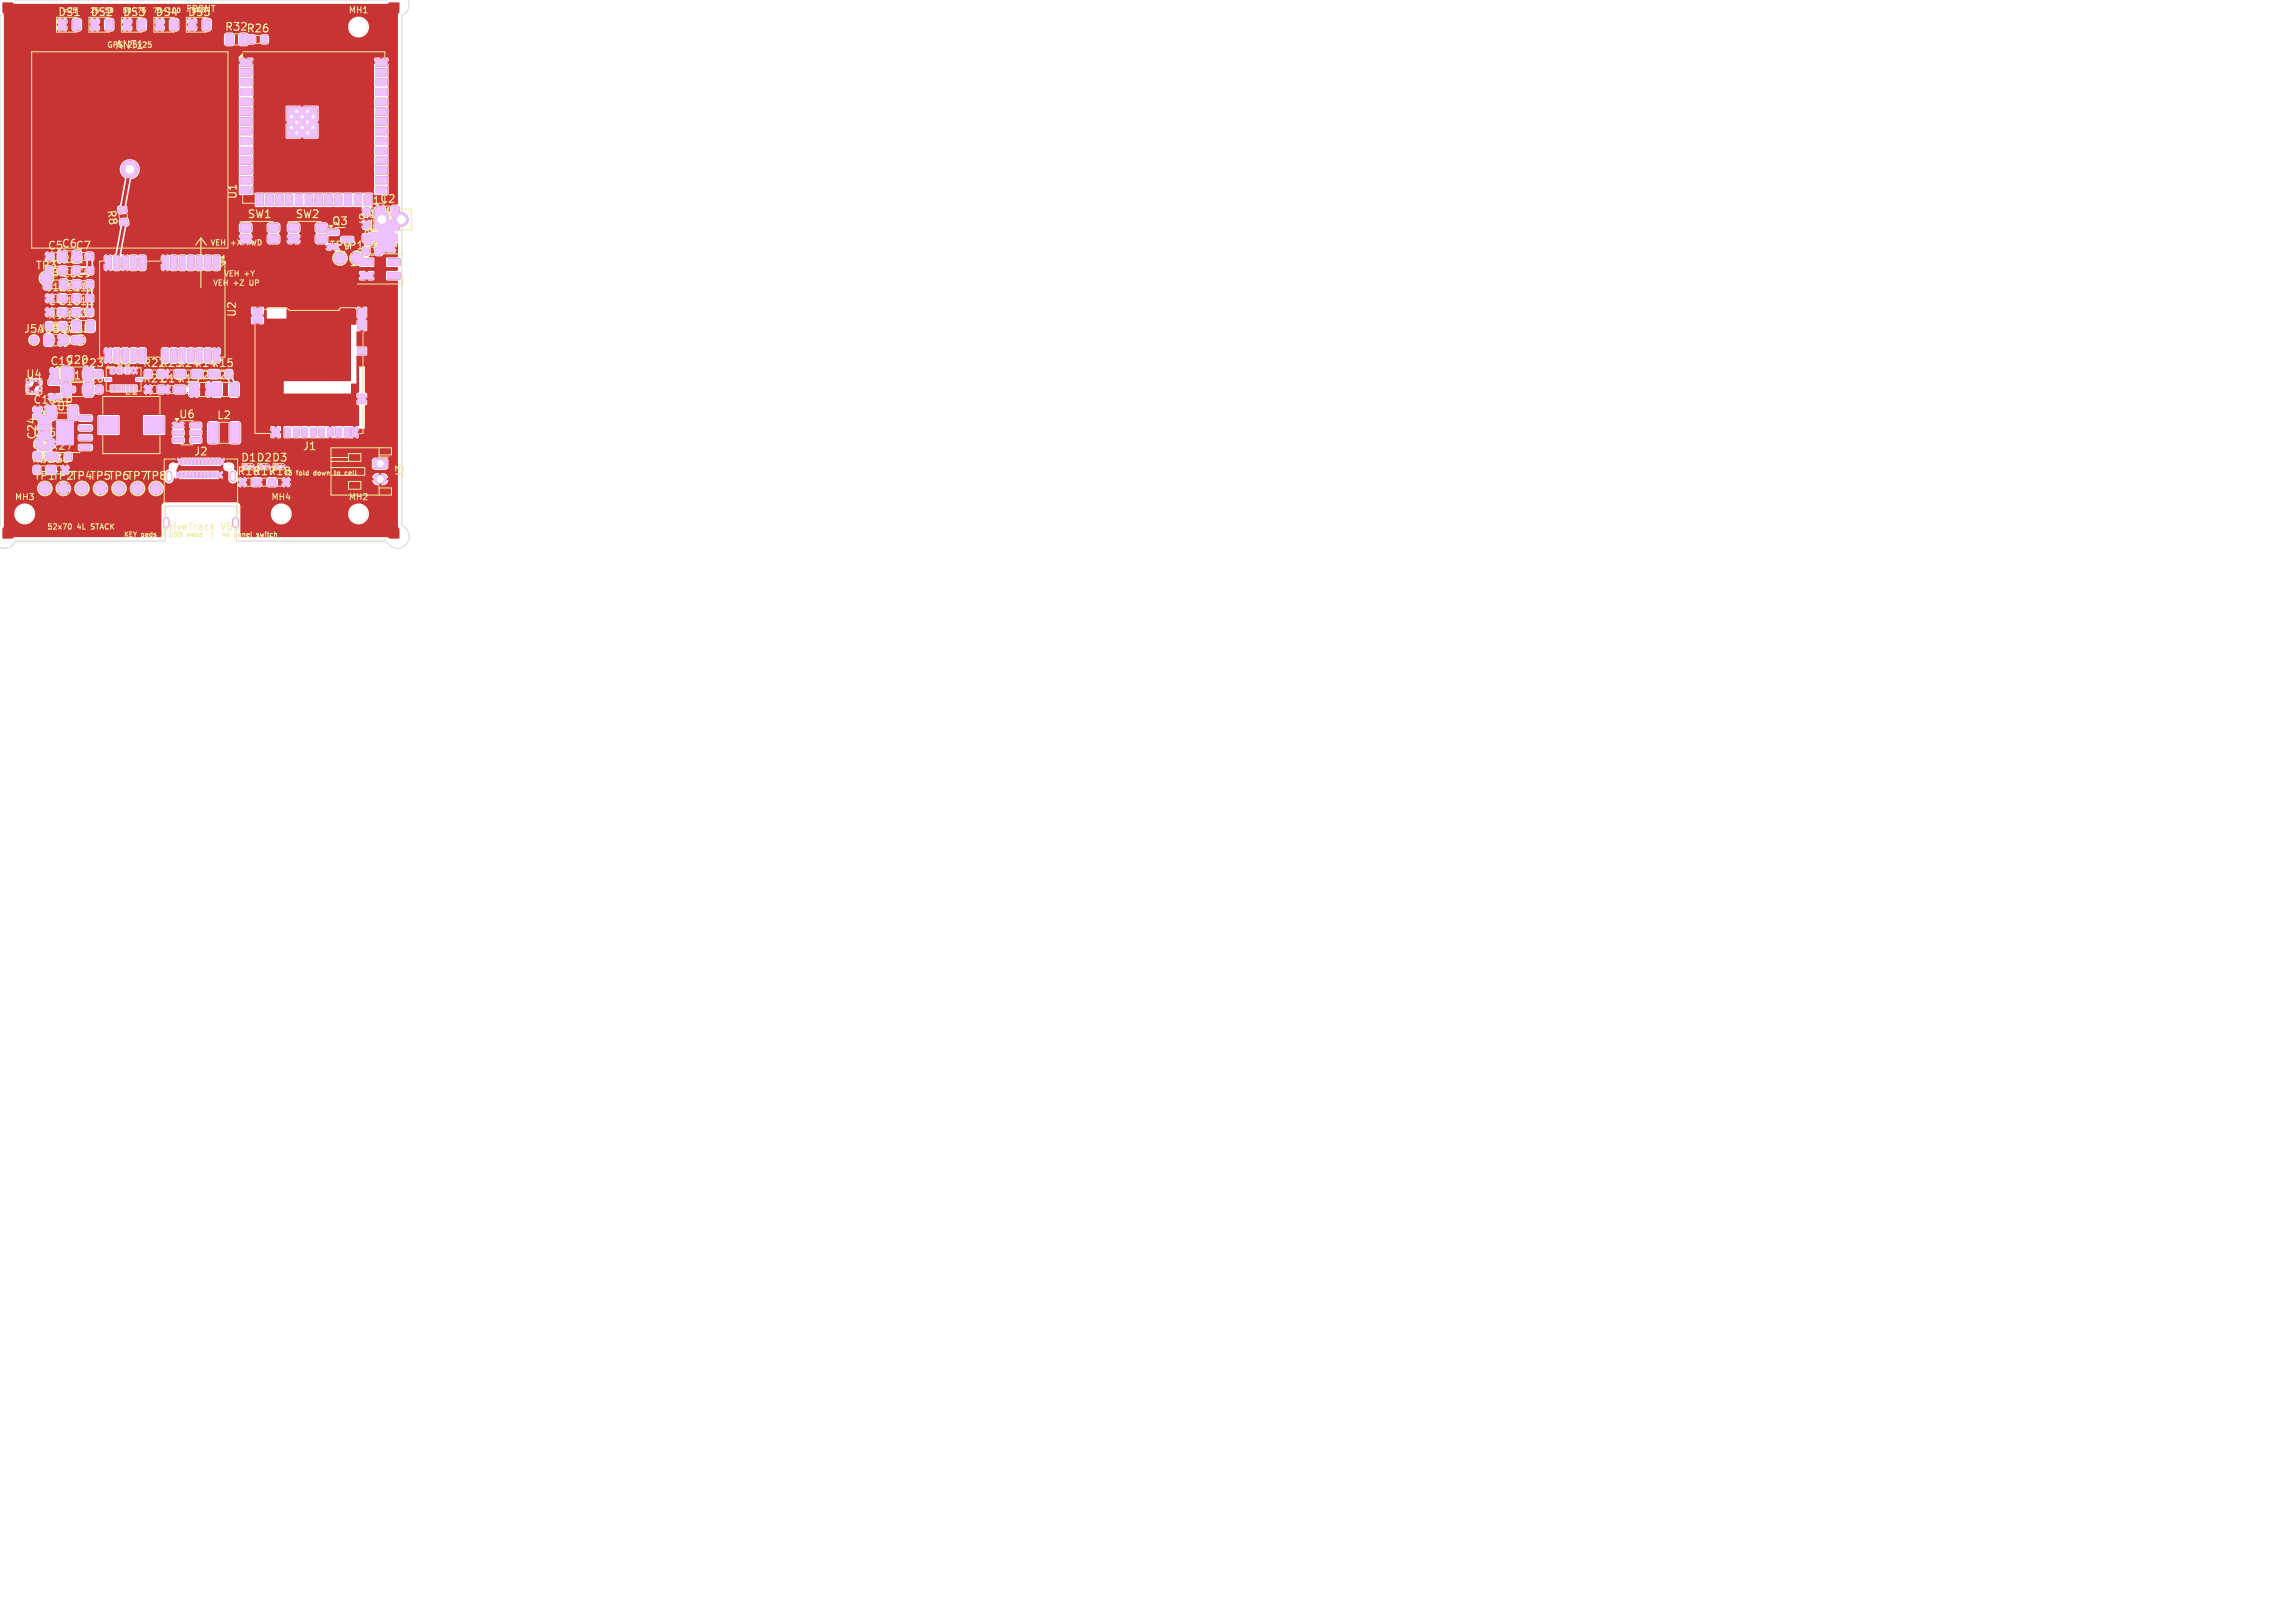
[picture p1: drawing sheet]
<svg xmlns="http://www.w3.org/2000/svg" width="297mm" height="210mm" viewBox="0 0 297 210" stroke-linecap="round" stroke-linejoin="round" font-family="sans-serif">
<defs><g id="words">
<g font-size="1.4" fill="#f2eda1">
<text x="7.4" y="2.3">DS1</text>
<text x="11.6" y="2.3">DS2</text>
<text x="15.8" y="2.3">DS3</text>
<text x="20" y="2.3">DS4</text>
<text x="24.2" y="2.3">DS5</text>
<text x="29" y="4.2">R32 R26</text>
<text x="14.9" y="6.5">ANT1</text>
<text x="13.7" y="27.2" transform="rotate(82 13.7 27.2)">R8</text>
<text x="30.8" y="25.9" transform="rotate(-90 30.8 25.9)">U1</text>
<text x="32" y="28.4">SW1</text>
<text x="38.2" y="28.4">SW2</text>
<text x="42.9" y="29.3">Q3</text>
<text x="6.1" y="32.5">C5C6C7</text>
<text x="6.1" y="34.3">R5R6R7</text>
<text x="45.1" y="34.7">1</text>
<text x="46.9" y="30.5">R33</text>
<text x="5.6" y="37.9">C12</text>
<text x="6.1" y="39.7">C4C10</text>
<text x="6.1" y="41.5">R9R10</text>
<text x="7.4" y="37.9">R11</text>
<text x="9.2" y="39.7">C11</text>
<text x="9.2" y="37.9">R12</text>
<text x="30.7" y="41.1" transform="rotate(-90 30.7 41.1)">U2</text>
<text x="3" y="43.3">J5AJ5BJ5CJ5D</text>
<text x="6.4" y="47.4">C19C20C23</text>
<text x="14.9" y="47.5">U3</text>
<text x="18.4" y="47.7">R22R23R24R14R15</text>
<text x="7.3" y="53.3">U5</text>
<text x="8.4" y="49.3">R19</text>
<text x="10.4" y="49.7">R20</text>
<text x="18.4" y="49.7">R21C14R13</text>
<text x="4.8" y="57" transform="rotate(-90 4.8 57)">C24</text>
<text x="23.1" y="54.3">U6</text>
<text x="25" y="59.1">J2</text>
<text x="28" y="54.4">L2</text>
<text x="31.1" y="59.9">D1D2D3</text>
<text x="39.1" y="58.5">J1</text>
<text x="4.3" y="62.3">TP1TP2TP4TP5TP6TP7TP8</text>
<text x="52.5" y="62" transform="rotate(-90 52.5 62)">J3</text>
</g>
<text font-size="1.4" fill="#fff" x="46.6" y="28.4">C13C15</text>
<g font-size="1.4" fill="#efc1ff">
<text x="47.1" y="26.7">C1C2</text>
<text x="47.8" y="29.4" transform="rotate(-90 47.8 29.4)">J9</text>
<text x="49" y="28.1">J4</text>
<text x="4.5" y="35.1">TP3</text>
<text x="5.7" y="36">FB1C8C9</text>
<text x="42.5" y="32.5">TP9</text>
<text x="44.2" y="32.5">TP10 U7</text>
<text x="47.1" y="31.8">R3</text>
<text x="47.1" y="30.1">R1R2</text>
<text x="9.2" y="41.3">R30</text>
<text x="5.6" y="43.1">R31C3</text>
<text x="3.3" y="49.1">U4</text>
<text x="4.2" y="52.4">C16C18</text>
<text x="6.9" y="48.7">Q1</text>
<text x="16" y="51.3">L1</text>
<text x="25" y="49.3">C21C22</text>
<text x="4" y="58.3">C26</text>
<text x="4.2" y="56.7">C25</text>
<text x="4.7" y="58.4">R4R27</text>
<text x="4" y="60.1">R35R36</text>
<text x="30.6" y="61.7">R16R17R18</text>
</g>
<g font-size="1.3" fill="#f2eda1">
<text x="20.9" y="68.8">DriveTrack</text>
<text x="28.6" y="68.8">V5S</text>
</g>
<g font-size="1.1" fill="#f2eda1">
<text x="24" y="1.7">FRONT</text>
<text x="45" y="1.9">MH1</text>
<text x="1.8" y="64.9">MH3</text>
<text x="35" y="64.9">MH4</text>
<text x="45" y="64.9">MH2</text>
</g>
<g font-size="1" fill="#f2eda1">
<text x="13.8" y="6.3">GPS</text>
<text x="16.6" y="6.3">25x25</text>
<text x="27.2" y="31.9">VEH</text>
<text x="28.9" y="35.9">VEH +Y</text>
<text x="29.8" y="31.9">+X</text>
<text x="32.1" y="31.9">FWD</text>
<text x="27.5" y="37.1">VEH +Z</text>
<text x="32.4" y="37.1">UP</text>
<text x="6.1" y="68.7">52x70</text>
<text x="10" y="68.7">4L</text>
<text x="11.9" y="68.7">STACK</text>
</g>
<g font-size=".8" fill="#f2eda1">
<text x="8" y="1.8">&lt;25</text>
<text x="11.6" y="1.8">25-50</text>
<text x="15.8" y="1.8">50-75</text>
<text x="19.7" y="1.8">75-100</text>
<text x="24.7" y="1.8">STAT</text>
<text x="13.5" y="46.9">U3</text>
<text x="15.3" y="46.9">BMI088</text>
<text x="36.7" y="61.6">J3</text>
<text x="38.4" y="61.6">fold</text>
<text x="40.7" y="61.6">down</text>
<text x="43.6" y="61.6">to</text>
<text x="45.1" y="61.6">cell</text>
<text x="16" y="69.6">KEY</text>
<text x="18.3" y="69.6">pads</text>
<text x="21" y="69.6">/</text>
<text x="22.2" y="69.6">USB</text>
<text x="24.6" y="69.6">wake</text>
<text x="29.8" y="69.6">no</text>
<text x="31.5" y="69.6">panel</text>
<text x="34.6" y="69.6">switch</text>
</g>
</g></defs>
<g fill="#c83434" stroke="#c83434" stroke-width=".13">
<path d="M48 30.2l.2-.1 .7 .1 .1 .2-.1 .6-.2 .1-.7-.1-.1-.1z"/>
<path d="M48.9 28.7l.2-.1h1.8l.2 .3v.6l-.3 .2-1.8-.1-.1-.2z"/>
<path d="M48.9 31.6h.2h1.8l.2 .2v.6l-.3 .2h-1.8l-.1-.2z"/>
<path d="M22.4 54.8h1.2l.1 .1v.4l-.1 .1-1.1-.1-.1-.1z"/>
<path d="M22.4 55.7h1.2l.1 .2v.3l-.1 .1h-1.1l-.1-.1z"/>
<path d="M22.4 56.7h1.2l.1 .1v.4l-.1 .1-1.1-.1-.1-.1z"/>
<path d="M24.7 56.7h1.2l.1 .1v.4l-.2 .1-1-.1-.1-.1z"/>
<path d="M24.7 55.7h1.2l.1 .2v.3l-.2 .1h-1l-.1-.1z"/>
<path d="M24.7 54.8h1.2l.1 .1v.4l-.2 .1-1-.1-.1-.1z"/>
<path d="M31.2 29h.1h1.1l.1 .2-.1 .7-.2 .1-1-.1-.1-.1z"/>
<path d="M34.8 29h.2h1l.1 .2-.1 .7-.2 .1-1-.1-.1-.1z"/>
<path d="M31.2 30.5l.1-.1 1.1 .1 .1 .1-.1 .8h-.2h-1l-.1-.2z"/>
<path d="M34.8 30.5l.2-.1 1 .1 .1 .1-.1 .8h-.2h-1l-.1-.2z"/>
<path d="M11.3 34.6h.7v.8h-.7z"/>
<path d="M6 32.8l.2-.1 .6 .1 .1 .2-.1 .6-.1 .1-.7-.1v-.1z"/>
<path d="M7.6 32.8l.1-.1 .7 .1v.2v.6l-.2 .1-.6-.1-.1-.1z"/>
<path d="M20.2 2.6l.7-.1 .2 .2v1l-.1 .2h-.6l-.2-.2z"/>
<path d="M22.1 2.6l.7-.1 .2 .2v1l-.1 .2h-.6l-.2-.2z"/>
<path d="M42.4 29.8h1.3l.1 .1v.4l-.2 .1-1.2-.1-.1-.1z"/>
<path d="M44.2 30.7h1.4l.1 .2v.3l-.2 .1h-1.2l-.1-.1z"/>
<path d="M31 62h.7v.8h-.7z"/>
<path d="M32.7 62h.7v.8h-.7z"/>
<path d="M15.6 28.5l.8-.1 .1 .6-.8 .2z"/>
<path d="M15.4 26.9l.8-.2 .1 .7-.8 .1z"/>
<path d="M18.8 50h.7v.8h-.7z"/>
<path d="M20.5 50h.7v.8h-.7z"/>
<path d="M7.6 32.5h.7l.2 .1 .1 1.1-.2 .2h-.6l-.2-.1-.1-1.1z"/>
<path d="M9.5 32.5h.7l.2 .1 .1 1.1-.2 .2h-.6l-.2-.1-.1-1.1z"/>
<path d="M5.8 43.4l.8-.1 .2 .2v1l-.2 .2h-.6l-.2-.2v-.9z"/>
<path d="M7.7 43.4l.7-.1 .2 .2v1l-.1 .2h-.6l-.3-.2v-.9z"/>
<path d="M27.7 33.2l.5-.1 .2 .1v1.5l-.1 .2h-.5l-.2-.1z"/>
<path d="M26.6 33.2l.5-.1 .2 .1v1.5l-.1 .2h-.5l-.2-.1z"/>
<path d="M25.5 33.2l.5-.1 .2 .1v1.5l-.1 .2h-.5l-.2-.1z"/>
<path d="M24.4 33.2l.5-.1 .2 .1v1.5l-.1 .2h-.5l-.2-.1z"/>
<path d="M23.3 33.2l.5-.1 .2 .1v1.5l-.1 .2h-.5l-.2-.1z"/>
<path d="M22.2 33.2l.5-.1 .2 .1v1.5l-.1 .2h-.5l-.2-.1z"/>
<path d="M21.1 33.2l.5-.1 .2 .1v1.5l-.1 .2h-.5l-.2-.1z"/>
<path d="M18.1 33.2l.5-.1 .2 .1v1.5l-.1 .2h-.5l-.2-.1z"/>
<path d="M17 33.2l.5-.1 .2 .1v1.5l-.1 .2h-.5l-.2-.1z"/>
<path d="M15.9 33.2l.5-.1 .2 .1v1.5l-.1 .2h-.5l-.2-.1z"/>
<path d="M14.8 33.2l.5-.1 .2 .1v1.5l-.1 .2h-.5l-.2-.1z"/>
<path d="M13.7 33.2l.5-.1 .2 .1v1.5l-.1 .2h-.5l-.2-.1z"/>
<path d="M13.7 45.2l.5-.1 .2 .1v1.5l-.1 .2h-.5l-.2-.1z"/>
<path d="M14.8 45.2l.5-.1 .2 .1v1.5l-.1 .2h-.5l-.2-.1z"/>
<path d="M15.9 45.2l.5-.1 .2 .1v1.5l-.1 .2h-.5l-.2-.1z"/>
<path d="M17 45.2l.5-.1 .2 .1v1.5l-.1 .2h-.5l-.2-.1z"/>
<path d="M18.1 45.2l.5-.1 .2 .1v1.5l-.1 .2h-.5l-.2-.1z"/>
<path d="M21.1 45.2l.5-.1 .2 .1v1.5l-.1 .2h-.5l-.2-.1z"/>
<path d="M22.2 45.2l.5-.1 .2 .1v1.5l-.1 .2h-.5l-.2-.1z"/>
<path d="M23.3 45.2l.5-.1 .2 .1v1.5l-.1 .2h-.5l-.2-.1z"/>
<path d="M24.4 45.2l.5-.1 .2 .1v1.5l-.1 .2h-.5l-.2-.1z"/>
<path d="M25.5 45.2l.5-.1 .2 .1v1.5l-.1 .2h-.5l-.2-.1z"/>
<path d="M26.6 45.2l.5-.1 .2 .1v1.5l-.1 .2h-.5l-.2-.1z"/>
<path d="M27.7 45.2l.5-.1 .2 .1v1.5l-.1 .2h-.5l-.2-.1z"/>
<path d="M10.8 48l.2-.1 .6 .1 .1 .2-.1 .6-.2 .1-.6-.1v-.1z"/>
<path d="M12.4 48l.1-.1 .7 .1v.2v.6l-.2 .1-.6-.1-.1-.1z"/>
<path d="M50.7 26.7h.7l.2 .1 .1 1.1-.2 .2h-.6l-.2-.1v-1.1z"/>
<path d="M9.6 32.8l.2-.1 .6 .1 .1 .2-.1 .6-.2 .1-.6-.1v-.1z"/>
<path d="M11.2 32.8l.1-.1 .7 .1v.2v.6l-.2 .1-.6-.1-.1-.1z"/>
<path d="M14.4 47.6h.2v.7h-.2z"/>
<path d="M14.9 47.6h.2v.7h-.2z"/>
<path d="M15.4 47.6h.2v.7h-.2z"/>
<path d="M15.9 47.6h.2v.7h-.2z"/>
<path d="M16.4 47.6h.2v.7h-.2z"/>
<path d="M16.9 47.6h.2v.7h-.2z"/>
<path d="M17.4 47.6h.2v.7h-.2z"/>
<path d="M17.7 49h.7v.2h-.7z"/>
<path d="M15.4 49.9h.2v.7h-.2z"/>
<path d="M14.9 49.9h.2v.7h-.2z"/>
<path d="M14.4 49.9h.2v.7h-.2z"/>
<path d="M13.6 49h.7v.2h-.7z"/>
<path d="M6 38.2l.2-.1 .6 .1 .1 .2-.1 .6-.1 .1-.7-.1v-.1z"/>
<path d="M7.6 38.2l.1-.1 .7 .1v.2v.6l-.2 .1-.6-.1-.1-.1z"/>
<path d="M23.2 50h.7v.8h-.7z"/>
<path d="M24.9 50h.7v.8h-.7z"/>
<path d="M5 53.8h1.5l.1 .1-.1 .4-.1 .1h-1.4l-.1-.2z"/>
<path d="M5 55.1h1.5l.1 .1-.1 .4-.1 .1h-1.4l-.1-.2z"/>
<path d="M10.3 57.6h1.5l.1 .2-.1 .3-.1 .1h-1.4l-.1-.1z"/>
<path d="M10.3 56.4l1.5-.1 .1 .2-.1 .3-.1 .1h-1.4l-.1-.1z"/>
<path d="M10.3 55.1h1.5l.1 .1-.1 .4-.1 .1h-1.4l-.1-.2z"/>
<path d="M10.3 53.8h1.5l.1 .1-.1 .4-.1 .1h-1.4l-.1-.2z"/>
<path d="M7.3 54.5h2.2v3.1h-2.2z"/>
<path d="M21 50l.2-.1 .6 .1 .1 .2-.1 .6-.2 .1-.6-.1v-.1z"/>
<path d="M22.6 50l.2-.1 .6 .1v.2v.6l-.2 .1-.6-.1-.1-.1z"/>
<path d="M46.7 33.5h1.5v.9h-1.5z"/>
<path d="M46.7 35.3h1.5v.8h-1.5z"/>
<path d="M50.1 35.3h1.6v.8h-1.6z"/>
<path d="M50.1 33.5h1.6v.9h-1.6z"/>
<path d="M4.4 52.7h.7l.2 .1 .1 1.1-.2 .2h-.6l-.2-.1-.1-1.1z"/>
<path d="M6.3 52.7h.7l.2 .1 .1 1.1-.2 .2h-.6l-.2-.1-.1-1.1z"/>
<path d="M32.2 4.7h.7v.8h-.7z"/>
<path d="M33.9 4.7h.7v.8h-.7z"/>
<path d="M29.2 4.5l.8-.1 .2 .2v1l-.2 .2h-.6l-.2-.2v-.9z"/>
<path d="M31.1 4.5l.7-.1 .2 .2v1l-.1 .2h-.7l-.2-.2v-.9z"/>
<path d="M24.6 49.6l.8-.1 .3 .2v1.4l-.2 .2h-.7l-.2-.2-.1-1.3z"/>
<path d="M27.6 49.6l.8-.1 .2 .2v1.4l-.1 .2h-.7l-.3-.2v-1.3z"/>
<path d="M5.8 36.3l.6-.1 .2 .1v.9l-.2 .2h-.5l-.2-.1z"/>
<path d="M7.9 36.3l.6-.1 .2 .1v.9l-.1 .2h-.6l-.2-.1z"/>
<path d="M6.4 49.2h1.3l.1 .1v.4l-.2 .1-1.2-.1-.1-.1z"/>
<path d="M8.2 50.1h1.4l.1 .2v.3l-.2 .1h-1.2l-.1-.1z"/>
<path d="M7.8 38.2h.7v.8h-.7z"/>
<path d="M9.5 38.2h.7v.8h-.7z"/>
<path d="M48.7 30.4h.7v.8h-.7z"/>
<path d="M9.6 36.4l.2-.1 .6 .1 .1 .2-.1 .6-.2 .1-.6-.1v-.1z"/>
<path d="M11.2 36.4l.1-.1 .7 .1v.2v.6l-.2 .1-.6-.1-.1-.1z"/>
<path d="M9.5 41.8h.7v.8h-.7z"/>
<path d="M26.8 49.6l.9-.1 .2 .2v1.4l-.2 .2h-.7l-.2-.2-.1-1.3z"/>
<path d="M29.8 49.6l.8-.1 .2 .2v1.4l-.1 .2h-.7l-.3-.2v-1.3z"/>
<path d="M7.8 40l.2-.1 .6 .1 .1 .2-.1 .6-.1 .1-.7-.1v-.1z"/>
<path d="M23.1 59.4h.3v.7h-.3z"/>
<path d="M23.6 59.4h.3v.7h-.3z"/>
<path d="M24.1 59.4h.3v.7h-.3z"/>
<path d="M24.6 59.4h.3v.7h-.3z"/>
<path d="M25.1 59.4h.3v.7h-.3z"/>
<path d="M25.6 59.4h.3v.7h-.3z"/>
<path d="M26.1 59.4h.3v.7h-.3z"/>
<path d="M26.6 59.4h.3v.7h-.3z"/>
<path d="M27.1 59.4h.3v.7h-.3z"/>
<path d="M27.6 59.4h.3v.7h-.3z"/>
<path d="M28.1 59.4h.3v.7h-.3z"/>
<path d="M28.6 59.4h.3v.7h-.3z"/>
<path d="M28.3 61.1h.3v.7h-.3z"/>
<path d="M27.9 61.1h.2v.7h-.2z"/>
<path d="M27.4 61.1h.3v.7h-.3z"/>
<path d="M26.8 61.1h.4v.7h-.4z"/>
<path d="M26.3 61.1h.3v.7h-.3z"/>
<path d="M25.8 61.1h.3v.7h-.3z"/>
<path d="M25.4 61.1h.2v.7h-.2z"/>
<path d="M24.9 61.1h.3v.7h-.3z"/>
<path d="M24.3 61.1h.4v.7h-.4z"/>
<path d="M23.8 61.1h.3v.7h-.3z"/>
<path d="M23.3 61.1h.3v.7h-.3z"/>
<path d="M22.9 61.1h.2v.7h-.2z"/>
<path d="M7.6 2.6l.7-.1 .2 .2 .1 1-.2 .2h-.6l-.2-.2z"/>
<path d="M9.5 2.6l.7-.1 .2 .2v1l-.1 .2h-.6l-.2-.2z"/>
<path d="M7.8 36.4l.2-.1 .6 .1 .1 .2-.1 .6-.1 .1-.7-.1v-.1z"/>
<path d="M9.4 36.4l.1-.1 .7 .1v.2v.6l-.2 .1-.6-.1-.1-.1z"/>
<path d="M24.4 2.6l.7-.1 .2 .2 .1 1-.2 .2h-.6l-.2-.2z"/>
<path d="M26.3 2.6l.7-.1 .2 .2v1l-.1 .2h-.6l-.2-.2z"/>
<path d="M6 52.6l.8-.1 .3 .2v1.4l-.2 .2h-.7l-.2-.2v-1.3z"/>
<path d="M9 52.6l.8-.1 .2 .2v1.4l-.1 .2h-.7l-.3-.2v-1.3z"/>
<path d="M49 30.8h.7v.8h-.7z"/>
<path d="M3.5 49.9h.3v.2h-.3z"/>
<path d="M3.5 50.4h.3v.2h-.3z"/>
<path d="M4 50.6h.3v.3h-.3z"/>
<path d="M4.5 50.6h.3v.3h-.3z"/>
<path d="M5 50.4h.3v.2h-.3z"/>
<path d="M5 49.9h.3v.2h-.3z"/>
<path d="M33 62h.7v.8h-.7z"/>
<path d="M34.7 62h.7v.8h-.7z"/>
<path d="M12.8 53.9h2.5v2.2h-2.5z"/>
<path d="M18.7 53.9h2.5v2.2h-2.5z"/>
<path d="M4.4 58.6l.2-.1 .6 .1 .1 .2-.1 .6-.2 .1-.6-.1v-.1z"/>
<path d="M6 58.6l.1-.1 .7 .1v.2v.6l-.2 .1-.6-.1-.1-.1z"/>
<path d="M8.5 58.7h.7v.8h-.7z"/>
<path d="M11.8 2.6l.7-.1 .2 .2v1l-.1 .2h-.6l-.2-.2z"/>
<path d="M13.7 2.6l.7-.1 .2 .2v1l-.1 .2h-.6l-.2-.2z"/>
<path d="M6.4 60.4h.7v.8h-.7z"/>
<path d="M8.1 60.4h.7v.8h-.7z"/>
<path d="M48.4 59.5l.2-.1h1.3l.2 .3v.7l-.3 .2h-1.3l-.2-.2z"/>
<path d="M8.5 47.7h.7l.2 .1v1.1l-.1 .2h-.6l-.2-.1v-1.1z"/>
<path d="M18.8 48h.7v.8h-.7z"/>
<path d="M20.5 48h.7v.8h-.7z"/>
<path d="M48.6 27.6h1.6v1.7h-1.6z"/>
<path d="M7.8 43.6l.2-.1 .6 .1 .1 .2-.1 .6-.1 .1-.7-.1v-.1z"/>
<path d="M9.4 43.6l.1-.1 .7 .1v.2v.6l-.2 .1-.6-.1-.1-.1z"/>
<path d="M6 40l.2-.1 .6 .1 .1 .2-.1 .6-.1 .1-.7-.1v-.1z"/>
<path d="M7.6 40l.1-.1 .7 .1v.2v.6l-.2 .1-.6-.1-.1-.1z"/>
<path d="M27 54.7h1l.2 .1v2.3l-.1 .2h-.9l-.2-.1v-2.3z"/>
<path d="M29.8 54.7h1l.2 .1v2.3l-.1 .2h-.9l-.2-.1v-2.3z"/>
<path d="M36.9 55.3h.7v1.2h-.7z"/>
<path d="M38 55.3h.7v1.2h-.7z"/>
<path d="M39.1 55.3h.7v1.2h-.7z"/>
<path d="M40.2 55.3h.7v1.2h-.7z"/>
<path d="M41.3 55.3h.7v1.2h-.7z"/>
<path d="M42.4 55.3h.7v1.2h-.7z"/>
<path d="M43.5 55.3h.7v1.2h-.7z"/>
<path d="M44.6 55.3h.7v1.2h-.7z"/>
<path d="M45.5 55.3h.7v1.2h-.7z"/>
<path d="M46.3 45h1v.8h-1z"/>
<path d="M46.3 51h1v1.2h-1z"/>
<path d="M46.3 39.9h1v2.8h-1z"/>
<path d="M35.2 55.3h1v1.2h-1z"/>
<path d="M32.7 39.9h1.3v1.9h-1.3z"/>
<path d="M49 30.4h.7v.8h-.7z"/>
<path d="M50.7 30.4h.7v.8h-.7z"/>
<path d="M21 48h.7v.8h-.7z"/>
<path d="M22.7 48h.7v.8h-.7z"/>
<path d="M8 47.6l.8-.1 .3 .2v1.4l-.2 .2h-.7l-.2-.2-.1-1.3z"/>
<path d="M11 47.6l.8-.1 .2 .2 .1 1.4-.2 .2h-.8l-.2-.2v-1.3z"/>
<path d="M9.6 38.2h.7v.8h-.7z"/>
<path d="M11.3 38.2h.7v.8h-.7z"/>
<path d="M4.4 60.4h.7v.8h-.7z"/>
<path d="M6.1 60.4h.7v.8h-.7z"/>
<path d="M48.8 28.4h.7l.2 .1v1.1l-.1 .2h-.6l-.2-.1v-1.1z"/>
<path d="M50.7 28.4h.7l.2 .1 .1 1.1-.2 .2h-.6l-.2-.1v-1.1z"/>
<path d="M9.4 41.6l.7-.1 .3 .2v1l-.2 .2h-.6l-.2-.2v-.9z"/>
<path d="M11.3 41.6l.7-.1 .2 .2v1l-.1 .2h-.7l-.2-.2v-.9z"/>
<path d="M8 49.6l.8-.1 .3 .2v1.3l-.2 .3h-.7l-.2-.2v-1.3z"/>
<path d="M11 49.6l.8-.1 .2 .2v1.3l-.1 .3h-.8l-.2-.2v-1.3z"/>
<path d="M37.4 29h.2h1l.1 .2-.1 .7-.2 .1-1-.1-.1-.1z"/>
<path d="M41 29h.1h1.1l.1 .2-.1 .7-.2 .1-1-.1-.1-.1z"/>
<path d="M37.4 30.5l.2-.1 1 .1 .1 .1-.1 .8h-.2h-1l-.1-.2z"/>
<path d="M41 30.5l.1-.1 1.1 .1 .1 .1-.1 .8h-.2h-1l-.1-.2z"/>
<path d="M35 62h.7v.8h-.7z"/>
<path d="M36.7 62h.7v.8h-.7z"/>
<path d="M10.8 50h.7v.8h-.7z"/>
<path d="M12.5 50h.7v.8h-.7z"/>
<path d="M31.1 7.6h1.5v.9h-1.5z"/>
<path d="M31.1 8.9h1.5v.9h-1.5z"/>
<path d="M31.1 10.2h1.5v.9h-1.5z"/>
<path d="M31.1 11.5h1.5v.9h-1.5z"/>
<path d="M31.1 12.7h1.5v.9h-1.5z"/>
<path d="M31.1 14h1.5v.9h-1.5z"/>
<path d="M31.1 15.3h1.5v.9h-1.5z"/>
<path d="M31.1 16.5h1.5v.9h-1.5z"/>
<path d="M31.1 17.8h1.5v.9h-1.5z"/>
<path d="M31.1 19.1h1.5v.9h-1.5z"/>
<path d="M31.1 20.3h1.5v.9h-1.5z"/>
<path d="M31.1 21.6h1.5v.9h-1.5z"/>
<path d="M31.1 22.9h1.5v.9h-1.5z"/>
<path d="M31.1 24.2h1.5v.9h-1.5z"/>
<path d="M33.2 25.1h.9v1.5h-.9z"/>
<path d="M34.4 25.1h.9v1.5h-.9z"/>
<path d="M35.7 25.1h.9v1.5h-.9z"/>
<path d="M37 25.1h.9v1.5h-.9z"/>
<path d="M38.2 25.1h.9v1.5h-.9z"/>
<path d="M39.5 25.1h.9v1.5h-.9z"/>
<path d="M40.8 25.1h.9v1.5h-.9z"/>
<path d="M42.1 25.1h.9v1.5h-.9z"/>
<path d="M43.3 25.1h.9v1.5h-.9z"/>
<path d="M44.6 25.1h.9v1.5h-.9z"/>
<path d="M45.9 25.1h.9v1.5h-.9z"/>
<path d="M48.6 24.2h1.5v.9h-1.5z"/>
<path d="M48.6 22.9h1.5v.9h-1.5z"/>
<path d="M48.6 21.6h1.5v.9h-1.5z"/>
<path d="M48.6 20.3h1.5v.9h-1.5z"/>
<path d="M48.6 19.1h1.5v.9h-1.5z"/>
<path d="M48.6 17.8h1.5v.9h-1.5z"/>
<path d="M48.6 16.5h1.5v.9h-1.5z"/>
<path d="M48.6 15.3h1.5v.9h-1.5z"/>
<path d="M48.6 14h1.5v.9h-1.5z"/>
<path d="M48.6 12.7h1.5v.9h-1.5z"/>
<path d="M48.6 11.5h1.5v.9h-1.5z"/>
<path d="M48.6 10.2h1.5v.9h-1.5z"/>
<path d="M48.6 8.9h1.5v.9h-1.5z"/>
<path d="M48.6 7.6h1.5v.9h-1.5z"/>
<path d="M37.1 13.9h3.9v3.9h-3.9z"/>
<path d="M16 2.6l.7-.1 .2 .2 .1 1-.2 .2h-.6l-.2-.2z"/>
<path d="M17.9 2.6l.7-.1 .2 .2v1l-.1 .2h-.6l-.2-.2z"/>
<path d="M5.1 54h.2h1.1l.1 .2v.6l-.2 .2-1.1-.1-.1-.2z"/>
<path d="M23.2 48h.7v.8h-.7z"/>
<circle cx="10.4" cy="44" r=".5"/>
<circle cx="5.8" cy="63.2" r=".75"/>
<circle cx="46.2" cy="33.4" r=".75"/>
<circle cx="44" cy="33.4" r=".75"/>
<circle cx="8.2" cy="63.2" r=".75"/>
<circle cx="10.6" cy="63.2" r=".75"/>
<circle cx="16.8" cy="21.9" r="1.1"/>
<circle cx="20.2" cy="63.2" r=".75"/>
<circle cx="15.4" cy="63.2" r=".75"/>
<circle cx="4.4" cy="44" r=".5"/>
<circle cx="6.4" cy="44" r=".5"/>
<circle cx="51.9" cy="28.4" r=".85"/>
<circle cx="8.4" cy="44" r=".5"/>
<circle cx="6" cy="36" r=".75"/>
<circle cx="17.8" cy="63.2" r=".75"/>
<circle cx="13" cy="63.2" r=".75"/>
<circle cx="37.7" cy="15.1" r=".3"/>
<circle cx="37.7" cy="16.5" r=".3"/>
<circle cx="38.4" cy="14.4" r=".3"/>
<circle cx="38.4" cy="15.8" r=".3"/>
<circle cx="38.4" cy="17.2" r=".3"/>
<circle cx="39.1" cy="15.1" r=".3"/>
<circle cx="39.1" cy="16.5" r=".3"/>
<circle cx="39.8" cy="14.4" r=".3"/>
<circle cx="39.8" cy="15.8" r=".3"/>
<circle cx="39.8" cy="17.2" r=".3"/>
<circle cx="40.5" cy="15.1" r=".3"/>
<circle cx="40.5" cy="16.5" r=".3"/>
</g>
<path d="M21.5 67.3v.6M21.9 61.4v.6M30.1 61.4v.6M30.5 67.3v.6" fill="none" stroke="#c83434" stroke-width=".8"/>
<path d="M48.9 62h.6" fill="none" stroke="#c83434" stroke-width="1.2"/>
<path d="M11.6 36.8v3.6M16.1 28.8l-1 5.2M4.6 49.2l-.5 1.6-.5-.3 1.6-1M29.6 48.4l.7 2" fill="none" stroke="#c83434" stroke-width=".35"/>
<path d="M16.8 21.9l-1 5.2" fill="none" stroke="#c83434" stroke-width=".4"/>
<path d="M11.6 33.2v1.8" fill="none" stroke="#c83434" stroke-width=".5"/>
<path d="M.3 .3h1.3l.4 .2h48l.4-.2h1.3v1.3l-.2 .4v24.4l-.1 .1h-.6l-.2 .1-.2 .8-.4-.1-.1-.6-.3-.2h-.2v.2h-.1h-.2v-.2h-.3l-.4 .4-.1 .2v2.3l.3 .4-.6 .1-.3 .2-.8 .1-.1 .3v.8a.34 .34 0 0 1 .3 .4 .34 .34 0 0 1-.3 .3l-.1 .6-.6-.1-.5 .1 .7 .7v.3l-.7 .6 .3 .1h.5l.2 .3h1.7l.2-.2-.1-1-.1-.1-.6-.1 .3-.4-.1-.9a.5 .5 0 0 0 .4-.6h.2l.2 .2v.3l-.3 .3v.7l.2 .3 .2 .1h.6l.2-.4h.2v-.6h.3v.6h.9l.2-.2 .1-.4h-1.5v-.1l.3-.2h1.2l-.1-.4 .2-.1 .1 .1v1.8h-1.4l-.2 .2 .1 1 1.5 .1v.4l-1.5 .1-.1 1 .2 .2h1.3l.1 .1v31.6l.2 .4v1.3h-1.3l-.4-.2h-18.9v-3.1h3.9a1.35 1.35 0 0 0 1.4 1.5 1.35 1.35 0 0 0 1.4-1.5h7.2v.2a1.35 1.35 0 0 0 2.1 1.1 1.35 1.35 0 0 0 0-2.4 1.35 1.35 0 0 0-2.1 1.1h-7.2l-.1-.2a1.35 1.35 0 0 0-1.4-1.1 1.35 1.35 0 0 0-1.3 1.3h-3.9v-1.1l-.2-.2-.2-.1h-9.4l-.2 .1-.2 .3v4l-.1 .1h-18.8l-.4 .2h-1.3v-1.3l.2-.3v-1.7h1.3v.2a1.35 1.35 0 0 0 2.1 1.1 1.35 1.35 0 0 0 0-2.4 1.35 1.35 0 0 0-2.1 1.1h-1.3v-3.3h4.3v.2a.95 .95 0 0 0 1.6 .7h1.2l.5 .2 .7-.2-.6-.6-.6 .6h-1.2l.2-.3 .2-.6h.4l.2 .7 .6-.6h.4l.6 .6 .1-.7h.5v.2a.96 .96 0 0 0 1.1 .9 .96 .96 0 0 0 .9-1.1h.4v.2a.96 .96 0 0 0 1.1 .9 .96 .96 0 0 0 .9-1.1h.4v.2a.96 .96 0 0 0 1.1 .9 .96 .96 0 0 0 .9-1.1h.4v.2a.96 .96 0 0 0 1.1 .9 .96 .96 0 0 0 .9-1.1h.4v.2a.96 .96 0 0 0 1.5 .7 .96 .96 0 0 0 0-1.6 .96 .96 0 0 0-1.5 .7h-.4l-.1-.2a.96 .96 0 0 0-1-.7 .96 .96 0 0 0-.9 .9h-.4l-.1-.2a.96 .96 0 0 0-1-.7 .96 .96 0 0 0-.9 .9h-.4l-.1-.2a.96 .96 0 0 0-1-.7 .96 .96 0 0 0-.9 .9h-.4l-.1-.2a.96 .96 0 0 0-1-.7 .96 .96 0 0 0-.9 .9h-.5l-.1-.5-.6 .6h-.4l-.6-.6-.2 .5h-.4l-.2-.4-.2-.3h1.2l.6 .6 .6-.6-.5-.1-.7 .1h-1.2a.95 .95 0 0 0-1.6 .7h-4.3v-2.6h3.7v.7l.1 .2 .2 .1 .7-.1 .2-.2v-.7h.4v.7l.2 .2 1 .1a.42 .42 0 0 0 .4-.5h.4l.1 .3 .3 .2h.1v-.5h.3v.5l.4-.2h12.3v.7a.62 .62 0 0 0 .7 .6 .62 .62 0 0 0 .5-.7l.1-.1 .2 .2 .1-.9h.2v.9h5.2l.1-.4h.2v.4h.1l.1-.1v-.3h-.4l-.1-.7h.3v.4h.2v-.3l-.1-.1h-5.5l-.1 .2h-.2l-.1-.2 .2-.6h5.9v.2a.72 .72 0 0 0 .7 .6l-.1 .9 .1 .3 .3 .2 .9 .1v.3l.3 .2h.1v-.5h.3v.5h.2l.2-.2 .1-.3h-1.8l.5-.4 .5 .1v-.6h.3v.6h.5v-.2h.4v.7l.2 .2 .2 .1 .7-.1a.38 .38 0 0 0 .4 0 .38 .38 0 0 0 .1-.4l-.3-.1-.1-.2h.4v-.2h.4v.7l.3 .3h1l.2-.2 .1-.3h.4l.1 .3 .3 .2h.1v-.5h.3v.5h.2l.2-.2v-.3h-1.6v-.5h.4v.2h.5v-.6h.3v.6h.4l-.1-.4h11.4v.3h-.8l.1 .2 .3 .3 .5 .1v-.5h.4v.5a.81 .81 0 0 0 .9-.6h-.8v-.3h.8l-.1-.3-.3-.3-.5-.1v.5h-.4v-.5a.81 .81 0 0 0-.9 .7l-10.6-.1a.82 .82 0 0 0-1.1 .2v.1h-.4l-.1-.2a1.6 1.6 0 0 0-1.4 0l-.1 .2h-.4v-.1a.71 .71 0 0 0-.7-.3h-.6l-.2 .2-.1 .2h-.4v-.1a.75 .75 0 0 0-1.1-.2h-.2v-.7l-.4-.3v-.5h1.1v.3l.2 .1h.4l.2-.1 .3 .1v-.2h.2l.1 .2 .2-.1-.5-.1v-.2h.9v.3l.2 .1h.4l.2-.1 .3 .1v-.2h.2l.1 .2 .2-.1-.5-.1v-.2h.9v.3l.2 .1h.4l.2-.1 .3 .1v-.2h.2l.1 .2 .2-.2h-.5v-.4h.2v.2l.3-.1-.2-.1h-.4l-.2 .1-.2-.1h-.4l-.2 .2h-.9v-.2h.2v.2h.3l-.2-.2h-.4l-.2 .1-.2-.1h-.4l-.2 .2h-.9v-.2h.2v.2h.3l-.2-.2h-.4l-.2 .1-.2-.1h-.4l-.2 .2h-1.1l-.1-.2-.2-.2-.6-.1-.5 .1v.4h-5.9h.1v-.4l-.3 .1a.6 .6 0 0 0-.8 0 .6 .6 0 0 0-.1 .7 .78 .78 0 0 0-.6 .6h-12.3v-.3h-1.6v-.5h.4v.2h.5v-.6h.3v.6h.4v-.3a.73 .73 0 0 0-1.2 0v.1h-.4l-.1-.2a1.6 1.6 0 0 0-1.4 0l-.1 .2h-.4l-.1-.2-.2-.2h-.6l-.2 .1-.1 .3h-3.7v-6.9h3.7v.3a.71 .71 0 0 0 .6 .5l.1 .5-.1 .2v.5a.81 .81 0 0 1-.1 .9v.2l-.2 .2-.1 .2v.7l.4 .3-.1 .2a.46 .46 0 0 0-.5 .4l.1 .8 .4 .3h.6l.4-.4 .2 .2 .4 .2h1.2l.3-.3v-.7h.4v.7l.2 .2 .2 .1h.6l.2-.2v-.2h13.5v.2h.2v-.2h.3v.9h5.2v-1.1h.3v.4h19.2v.8l.3 .4h1.5l.2-.1 .2-.3v-.8l-.2-.3-.2-.1h-1.4l-.2 .1-.2 .3h-19v-.3l-.2-.1h-5.5v.2h-.3v-.2l-.2 .2h-13.5v-.7l-.2-.3h-.7l-.2 .2-.1 .2h-.4l-.2-.3-.7-.1-.2-.2 .1-.1 .3-.1 .1-.3h2.8l.1 .5 .2 .2h1.4l.3-.2v-.7l-.3-.1h-1.3l-.2 .1-.2 .2h-2.8v-.1h-.5l-.2-.2 .1-.1h.6v-.2a.52 .52 0 0 0-.4-.4v-.2h3.2l.1 .4 .2 .2h1.4l.3-.2v-.5l-.3-.3h-1.4l-.3 .4h-3.2l-.2-.7 .2-.6h3.2l.1 .4 .3 .3h1.4l.2-.3v-.5l-.3-.2h-1.4l-.3 .3h-3.2l-.1-.3v-.4l.5-.1 .2-.4v-1.3h1.3v1.4l.1 .3 .3 .1 1-.1 .3 .2h1.4l.2-.3v-.4h.6v2.2l.1 .2 2.7-.1 .1-2.3h3v2.2l.1 .2h2.6l.2-.1v-.4h.8v.5a.3 .3 0 0 1 0 .5v.4l.2 .2 1.2 .1 .3-.3v-.5a.25 .25 0 0 1 0-.4v-.5a.43 .43 0 0 1 0-.6h-1.7a.39 .39 0 0 1 0 .6h-.8v-.9h1.5v-.3h.3v.3h1.3v.4a.33 .33 0 0 1 0 .5v.5a.3 .3 0 0 1 0 .5v.4l.2 .2 1.2 .1 .3-.3v-.5a.25 .25 0 0 1 0-.4v-.5a.38 .38 0 0 1 0-.6v-.3h.6v2.3l.1 .2 .3 .1h.9l.3-.2v-2.4h1.2v2.3l.1 .2 .2 .1h1l.2-.1 .1-.2v-1.1h3.8v.5l.2 .1h.3v-.6h.3v.6h.5l.1-.1v-.5h-5.2v-.8h3.8v.5h.5v-.7h.3v.7h.6v-.5h.3v1.2l.1 .2h1h.9h.2h.9h.2h.9h.2h.9h.2h.4v-1.6h.3v1.6h.4h.2h.9h1.3v-.6h.3v.6h.2l.2-.1v-.5h-.7v-1h.3v.7h.4l.1-.3h.7v-3l.3-.2v-.5h-1.4v.5l.4 .2v2.6l-.1 .1-4-.1-.2 .1-.9-.1-.2 .1-.9-.1-.2 .1-.9-.1-.2 .1-.9-.1-.2 .1-.9-.1-.2 .2h-.3l-.2-.2h-1l-.2 .2h-3.8v-.6l-.4-.2h-.9l-.2 .1-.1 .3h-1.2l-.1-.3-.3-.1h-.9l-.2 .1-.1 .3h-.6l-.1-.2-.2-.2-1.2 .1-.2 .3h-.6l-.2-.3h-1.2h-.2l-.1 .3h-.8v-1l-.2-.2h-2.5l-.2 .2h-3l-.2-.2h-2.5l-.2 .2h-.6l-.2-.3h-1.5l-.1-.9-.1-.3-.2-.1h-.8l-.3 .1-.1 .3h-1.3l-.1-.1a.63 .63 0 0 0-.6-.3l-.1 .2h-.2v-.2h-.3l-.3 .2-.1 .8h.3v.2l-5.5 .1v-.7h3.6v.4h.6v-.8h.3v.8h.5v-.4a.6 .6 0 0 0-.8-.4h-.3l-.3 .4h-3.6v-1.4h5.6l.1 .2 .2 .2h.5v-.4h-6.4v-.3h6.4v-.3h-.5l-.3 .3h-5.6v-.7h2.8l.1 .3 .6 .3h.9l.1-.3v-.2h.3v.2l.2-.1v-.1h-.5v-.2h.5v-.3h-.2v.3h-.3l.1-.4 .2-.1h.2v-.6h.6v.4l.3 .2 1.4 .1v.8l-.6 .1v1l.6-.1 .3-.3h.8a.62 .62 0 0 0 .5-.6h.2l.2-.1 .1-.7a.45 .45 0 0 0-.6-.2l-.1-.5 .4-.3 .1-1h.9v.6l.1 .4a.62 .62 0 0 1-.1 .8v.8l.1 .2a.57 .57 0 0 0 .4 .6l.9-.1 .3-.4 .3 .1 .7-.1 .1-.3v-.8h.8v.8l.2 .1h3.2l.2-.1v-.1h.8v.3l.4 .2v-.5h.3v.5h.2l.2-.2 .1-.3h-2v-.5h.8v.2h.4v-.6h.3v.6h.5v-.2h.4v.7l.3 .3h.8l.2-.3 .1 .3 .3-.1 .2-.2v-.2h-.6l-.1-.3 .1-.1 .6 .1v-.2h.2v.6a.41 .41 0 0 0 .4 .4h1.1l.2-.1 .2-.2h.1a.52 .52 0 0 0 .7 .7v-.4h.3v.4h.4l.2-.2v-1.6h.6v.6h.8l-.1 .2-.6 .1v.5l.2 .4h.4v-.2l.1-.1 .2 .3h1.1l.2-.4v-1.4l-.1-.3-.2-.1h-1l-.2 .3-.1-.1v-.2h-.3l-.2 .1-.2 .3h-.6l-.2-.4h-.4v.4h-.2h-.1v-.4h-.3a.56 .56 0 0 0-.4 .7l-.1 .1-.2-.3-.2-.1h-1.2l-.2 .2-.1 .2h-.2l-.2-.3-.2-.1h-.1l-.1 .3-.2-.3h-.8l-.2 .2-.1 .2h-.4v-.1a.73 .73 0 0 0-1.2 0v.1h-.8v-.3l-.2-.1h-3.2l-.2 .2h-.8l-.2-.2h-.6l-.3 .1-.1-.1a.42 .42 0 0 1 .2-.7l.6 .1 .4-.1 .2 .4h.7l.2-.1v-.3h3v.3l.1 .1h.8l.1-.1 .1-.3 .3 .1 .7-.1 .2-.2v-.7h.4v.7l.2 .2 .2 .1h.6l.2-.2 .1 .2 .3-.1 .2-.2v-.2l-.5-.1-.1-.2h.6v-.2h.4v.7l.2 .2 1.2 .1 .2-.1 .2-.2v-.7h.4v.7l.2 .2 1.2 .1 .2-.1 .2-.2v-.7h.4v.7l.2 .2 1.2 .1 .2-.1 .2-.2v-.7h.4v.7l.2 .2 .2 .1 .2 .3-.1 1.7 .1 .3 .3 .1h.9l.2-.2 .1-.3h15v.5h1.4v-.6l-.3-.2v-3.3h-.7v3.3l-.4 .3h-15l-.1-1.3-.3-.4h6v1.6h8.7v-1.2l.7-.1v-3.5l1.2-.1 .2-.2v-.9l-1.4-.1v-1.8l.1-.1h.5v-1.5h.3v1.5l.5-.1v-1.4h-1.4v.6h-.7v7.2v.1h-15l-.2-.4v-.9l-.1-.2-.2-.1h-.6l-.2 .2-.1 .2h-.4l-.2-.3-.2-.1h-1.1l-.2 .2-.1 .2h-.4l-.2-.3-.2-.1h-1.1l-.2 .2-.1 .2h-.4l-.2-.3-.2-.1h-1.1l-.2 .2-.1 .2h-.4l-.2-.3-.2-.1-.2 .2-.2-.2h-.7l-.2 .2-.1 .2h-.4l-.1-.2-.2-.2h-.6l-.2 .1-.1 .2-.1 .8h-.8l-.2 .2h-3l-.2-.2h-.8l-.1-.8-.1-.2-.3-.1-.7 .1-.1-.2h2v.8l.7 .1v-1.1h.2v1.1h.8v-1.1h.2v1.1h.8v-.4h.2v.4h.3v-.4h.2v.4l.2-.1v-.3h-.9v-.7h.2v.4h.3v-.4h.2v.4h.2v-.3l-.2-.1h-3.2l-.2 .2h-2l-.2-.3h-.4v.4h-.1h-.2v-.4h-.2a1.02 1.02 0 0 0-.5 .8h-.9v-.2a.45 .45 0 0 0-.4-.4l-.4-.2h-.8l-.4 .3-.5-.1v.9l-.2 .1-.6 .1v.3l-.3 .4h-.6l-.8-.4h-.8l-.1 .3-.1 .3-.1 .1h-.3v.9h-2.8v-1.1h3v-.2l-.2 .2h-2.8v-1.5h5.8v.4h.6v-.8h-.3l-.3 .4h-5.8v-1.7h12.9v.6l.2 .2 .2 .1v-.9h-13.3v-.9h12.9v.6h.4v-1h.3v2.2h.2a.36 .36 0 0 1 .6 0h.5a.38 .38 0 0 1 .6 0h.5a.38 .38 0 0 1 .6 0h.5a.38 .38 0 0 1 .6 0h.5l.3-.3v-1.5h1.8v1.5l.3 .3h.6a.36 .36 0 0 1 .6 0h.5a.38 .38 0 0 1 .6 0h.5a.38 .38 0 0 1 .6 0h.5a.38 .38 0 0 1 .6 0h.5a.38 .38 0 0 1 .6 0h.5a.38 .38 0 0 1 .6 0l.1-.9h.2v.9l.3-.1 .2-.3v-.5h-.7v-1.3h.2v1h.5l-.1-.8a.96 .96 0 0 0-.9-.1h-.1l-.3-.1h-.5a.43 .43 0 0 1-.7 0h-.5a.36 .36 0 0 1-.6 0h-.5a.36 .36 0 0 1-.6 0h-.5a.36 .36 0 0 1-.6 0h-.5a.36 .36 0 0 1-.6 0h-.5l-.2 .2-.1 .2h-1.8l-.1-.2-.2-.2h-.6a.36 .36 0 0 1-.6 0h-.5a.36 .36 0 0 1-.6 0h-.5a.36 .36 0 0 1-.6 0h-.5a.36 .36 0 0 1-.6 0h-.5l-.2 .2-.1 .2h-12.9v-1.4h3.2v.2a.7 .7 0 0 0 1 .5 .7 .7 0 0 0 .2-1.1h.7v1l.1 .3 .2 .1h.7a.98 .98 0 0 0 .5-1l-.1-.4h.4v.4h.2h.1l-.1 .2-.2 .1v.3l.1 .3 .3 .1h.2v-.3l.2 .1 .1 .2h.3l.4-.5 .4 .3h1.2l.2-.1-.4-.3v-.3h.2l.4 .4 .1-.3-.1-.5-.4 .4h-.2v-.3l.4-.3-.2-.1h-1.2l-.4 .3-.3-.4-.3-.1h-.1l-.1 .2-.2 .1v-.3h-.4l-.2 .4h-.4l-.1-.3-.3-.1h-.8l-.2 .4h-.7a.7 .7 0 0 0-.7-.2 .7 .7 0 0 0-.5 .6h-3.2v-2h5.3v.7l.1 .2 .2 .1 .7-.1 .2-.2v-.7h.4v.7l.2 .2 .8 .1 .2-.1 .2-.2-.1-.9h.5v1.2l.3 .2h.7l.3-.1 .1-.3v-1h.4v1.2l.4 .2h.6l.3-.1 .1-.3v-1l-.1-.3-.2-.1h-.7l-.3 .1-.1 .3h-.4l-.2-.4h-.8l-.3 .1-.1 .3h-.5l-.3-.2h-.6l-.2 .1-.2 .3h-.4l-.2-.3-.2-.1h-.6l-.2 .2v.2h-5.3v-1.2h5.3l.1 .2 .3 .2h.1v-.5h.3v.5l.3-.1 .2-.3v-.1h-1.3v.1h-5.3v-.6h5.3v.2h.5v-.6h.3v.6h.5v-.2h.2v.7l.2 .2 .8 .1a.45 .45 0 0 0 .6-.5l-.3-.1v-.2h.3v-.2h.2l.1 .8 .2 .2h.6a.49 .49 0 0 0 .7-.5l-.3-.1v-.2h.3v-.2a.53 .53 0 0 0-.7-.4h-.6l-.2 .2-.1 .2h-.2v-.1a.56 .56 0 0 0-.7-.3h-.6l-.2 .2-.1 .2h-.2v-.1a.81 .81 0 0 0-1.3 0v.1h-5.3v-1.2h5.3l.1 .3 .4 .1v-.5h.3v.5h.1l.3-.2 .1-.3h-1.3v.1h-5.3v-.6h5.3v.2h.5v-.6h.3v.6h.5v-.2h.2v.7l.3 .3 1-.1 .2-.2v-.7h.4v.7l.3 .3h.8l.3-.3v-.8l-.3-.3h-.8l-.2 .2-.1 .2h-.4l-.1-.2-.2-.2h-.8l-.3 .2-.1 .2h-.2a.74 .74 0 0 0-1.2-.2l-.1 .2h-5.3v-2.4h4.5l.2 .6 .3 .3v.5l.2 .2 .2 .1h.6l.2-.2 .1-.9h.8v.2a.73 .73 0 0 0 .4 .9h.6l.2-.2 .1-.9h.2v.7l.2 .2 .7 .1a.49 .49 0 0 0 .7-.5l-.3-.1v-.2h.3v-.2h.2v.7l.3 .3v.4l-.2 .4v.6l.2 .4v.4l-.3 .3v.7l.2 .3 .2 .1h.5l.3-.1h20.4v.9l.7 .1v-1h.3v1h.5l.2-.1v-.7h2.9v-1.3h-2.6v1.3h-.3v-.2h-22.1l.1-.3v-.6l-.1-.2h20.4v.8h.7v-1h.3v1h.7v-.8h11.9v1.2h.6v-1.4h.3v1.4h.5v-1.2l-.2-.2h-1l-.2 .2h-11.9l-.2-.2h-1.3l-.2 .2h-20.4l-.1-.2v-.4l.2-.3v-.7l-.2-.4v-.4l.2-.3v-.8l-.3-.3h-.6l-.3 .2-.1 .2h-.2v-.1a.56 .56 0 0 0-.7-.3h-.6l-.2 .2-.1 .2h-.2v-.2l-.2-.2-.7-.1a.57 .57 0 0 0-.4 .5h-.8l.2-.4-.1-.3h39.6v.4l.1 .1h.7v-.5h.3v.5h.7l.1-.2v-.3h-41.5v-.2l.1-.3v-.6h.4v.7l.2 .2 .2 .1 .8-.1 .2-.2v-.7h.4v.7l.3 .3h.7l.4-.2h.4l.3 .2h.6a.4 .4 0 0 0 .3-.5h34.3v.3h.8v-.4h.3v.4h.8v-.3l-.1-.1h-1.7l-.1 .1h-34.3v-.6l-.1-.2v-.2h1.3v.6l.2 .2 .2 .1v-.9h-1.7l-.1-.3 .2-.3v-.3h1.2v.6h.4v-1h.3v2.2h.2a.36 .36 0 0 1 .6 0h.5a.38 .38 0 0 1 .6 0v-2.2h.3v2.2h.2a.36 .36 0 0 1 .6 0h.5a.38 .38 0 0 1 .6 0h.5l.2-.2 .1-.7h1.8v.6l.2 .2 .2 .1v-.9h-2.2v-.9h1.8v.6h.4v-1h.3v2.2h.1a.43 .43 0 0 1 .7 0h.5a.38 .38 0 0 1 .6 0h.5a.38 .38 0 0 1 .6 0h.5a.38 .38 0 0 1 .6 0h.5a.38 .38 0 0 1 .6 0h.5a.38 .38 0 0 1 .6 0h.5l.3-.3v-1.5h14.4v.2a.96 .96 0 0 0 1.1 .9 .96 .96 0 0 0 .9-1.1h.3l.1 .7 .6-.6-.6-.6-.1 .5h-.3l-.1-.2a1.15 1.15 0 0 0-1-.7l.1-.3h-.8v.3l.2 .1 .1 .1-.3 .3-.2 .4h-14.4l-.1-.2-.2-.2h-.5a.43 .43 0 0 1-.7 0h-.5a.36 .36 0 0 1-.6 0h-.5a.36 .36 0 0 1-.6 0h-.5a.36 .36 0 0 1-.6 0h-.5a.36 .36 0 0 1-.6 0h-.5a.36 .36 0 0 1-.6 0h-.5l-.2 .2-.1 .2h-1.8l-.1-.2-.2-.2h-.6a.36 .36 0 0 1-.6 0h-.5a.36 .36 0 0 1-.6 0h-.7l.1-.8h26.3l.1 .2 .2 .1 .5 .1v-.4h-27.1l.2-1h14.9v.3l.4 .2h.3v-.5h.3v.5h.6l.2-.3v-.2h-16.7l.3-1.7 .4-.2h14.2v.6l.2 .4-.2 .2v.4h1.8v-.4l-.2-.2 .2-.4v-.6h1.8v.6l.2 .4-.2 .4v.7l.1 .2 .3 .1h1.2l.2-.2v-.3h.8v.3l.4 .2h.3l.1-.5h.2v.5h.4l.4-.2v-.3h-2.6v-.5l-.2-.4 .2-.4v-.6h.8v.6l.2 .4-.2 .2v.4h1.8v-.4l-.2-.2 .2-.4v-.6h1.8v.6l.2 .4-.2 .4v.7l.1 .2 .3 .1h.9l.1 .2h.8v-.3h.3v.3h.8l-.1-.2-.1-.1-1.3-.1v-.6h1.5v.5l.2 .2h1.4l.3-.2-.1-.7-.2-.1h-1.3l-.2 .1-.1 .2h-1.5l.1-.2 1.2-.1 .2-.3v-.4l-.1-.2-1.3-.1-.1-.1h4.3l.1 .3 .4 .1v-.5h.3v.5h.1l.3-.2 .1-.3h-1.3v.1h-4.3v-.4l-.2-.2h4.5v.2h.5v-.6h.3v.6h.5v-.2a.74 .74 0 0 0-1.2-.2l-.1 .2h-5.7l-.3 .1-.1 .3h-1.8l-.1-.3-.3-.1h-1l-.3 .1-.1 .3h-.8l-.1-.3-.3-.1h-1l-.3 .1-.1 .3h-1.8l-.1-.3-.3-.1h-1l-.3 .1-.1 .3h-14.2l.1-.3-.1-.5-.2-.2-.2-.1-.7 .1-.2 .3v.6l.2 .3-.7 3.5a.41 .41 0 0 1-.7 0h-.5l-.2 .2-.1 .2h-1.2v-.4a.41 .41 0 0 0-.4-.4h-.6l-.3 .3v.8l.2 .3 .1 .5-.2 .1h-.4l-.4-.2h-.6l-.3 .2-.1 .2h-.4l-.1-.2-.2-.2h-.7l-.3 .2-.1 .2h-.4l-.1-.2-.2-.2h-.6l-.3 .2v.6l-.5 .3-.3 .5h-4.5v-2.4h5.3l.1 .2 .3 .2h.1v-.5h.3v.5l.3-.1 .2-.3v-.1h-1.3v.1h-5.3v-.6h5.3v.2h.5v-.6h.3v.6h.5v-.2h.2v.7a.48 .48 0 0 0 .6 .5l.1-.2h.2v.2l.4-.1 .1-.2v-.4l-.1-.1v-.2h.1v-.4h.5l.1 1.2 .3 .2h.7a.75 .75 0 0 0 .4-.8v-.5a.45 .45 0 0 0-.4-.5h-.8l-.3 .4h-.5l-.1-.3-.2-.1h-.2v.2h-.2l-.1-.2a.56 .56 0 0 0-.6 .6h-.2v-.1a.81 .81 0 0 0-1.3 0v.1h-5.3v-5.9h14.6l.1 .5 .2 .2 .2 .1 .6-.1h30.6l.1 .3 .4 .1v-.5h.3v.5h.1l.2-.1 .2-.3v-.1h-.5h-.8v.1h-30.6l.2-.1 .1-.2-.1-.9 .6-3.3a1.31 1.31 0 0 0 1-1.8 1.31 1.31 0 0 0-2-.5 1.31 1.31 0 0 0 .1 2.1l-.6 3.5-.2 .2-.2 .3h-14.6v-18.1h30.4l.1 16.3 1.6 .1 .2-.2h.1l.1 1.5 .1 .2 12.6-.1 1.1 .1v.5h1.3v-.2a.27 .27 0 0 1 .1-.4l.1-1.6h.1l.2 .2h1.5l.2-.2v-16.9h-1.9l.1 15.8-.1 1-.1 .1-.2-.2h-15l-.2 .2-.1-.1-.1-1 .1-8h4.1v1.8l.2 .2h1.8v-1.1h.3v1.1l1.9-.1 .1-.1v-1.8h-1l.3 .4a.15 .15 0 0 0-.2 .1 .16 .16 0 0 0 .3 .1l-.7 .6a.15 .15 0 0 0-.1-.1 .15 .15 0 0 0-.1 .2l-.5-.4h-.3l-.4 .4a.15 .15 0 0 0-.1-.2 .15 .15 0 0 0-.1 .2l-.7-.7 .3-.1 .5 .5 .5-.5a.19 .19 0 0 0 .2 .2 .19 .19 0 0 0 .2-.2l.5 .5 .5-.5-.5-.5-.5 .5-.2-.1-.2 .1-.5-.5-.5 .5-.3-.1 .4-.4h-5.2v-.2h5.4l.1 .1 .5 .1 .1 .1v-.1h.3v.1l.2-.1h-1l.1-.2h1.1a.15 .15 0 0 0 .2 .2 .16 .16 0 0 0 .1-.3 .15 .15 0 0 0-.2 0l-1.2 .1-.1-.1-.2 .1h-5.4l-.1-2h4.2v1.9h2.5l-.2-.2v.2h-.3v-.2l-.1 .2h-.8l-.4-.5 .3-.1 .5 .5 .5-.5a.18 .18 0 0 0 .2 .2 .18 .18 0 0 0 .2-.2l.5 .5 .5-.5-.5-.5-.5 .5-.2-.1-.2 .1-.5-.5-.5 .5-.3-.1 .7-.6a.15 .15 0 0 0 .1 .2 .15 .15 0 0 0 .1-.2l.4 .3v-1h.3v1l.5-.3a.15 .15 0 0 0 .1 .2 .15 .15 0 0 0 .1-.2l.7 .6a.16 .16 0 0 0-.3 .1 .16 .16 0 0 0 .3 .1l-.4 .5h1v-1.9l-.1-.1h-4l-.2 .1h-4.2l.1-5.6h-1.9v.7h-30.4v-1.3h30.4v.3h.8v-.5h.3v.5h.8v-.3h15.6v.3h.8v-.5h.3v.5h.8l-.1-.4-1.6-.1-.2 .2h-15.6l-.2-.2h-1.5l-.2 .2h-30.4v-3h28.5v1l.1 .3 .3 .1h.6l.4-.2v-1.2h.4v1l.1 .3 .3 .1h.7l.3-.2 .8-.1 .2-.2v-.7h.4v.7l.3 .3h.7l.2-.2v-.2v-.7l-.2-.3h-.7l-.2 .2-.1 .2h-.4l-.1-.2-.2-.2h-.7l-.4-.2h-.8l-.2 .4h-.4l-.1-.3-.3-.1h-.8l-.2 .4h-28.5v-1.2h6.9v.5l.4 .2h.1v-.7h.3v.7h.3l.2-.2v-.5h-8.2v-.7h6.9v.4h.5v-.8h.3v.8h.5v-.4h.5l.1 1 .1 .3 .2 .1h.7l.2-.1 .1-.3v-.3h1v.5l.4 .2h.1v-.7h.3v.7h.3l.2-.4 .1-.3h-2.4v-.7h1v.4h.5v-.8h.3v.8h.5v-.4h.5l.1 1 .1 .3 .2 .1h.7l.2-.1 .1-.3v-.3h1v.5l.4 .2h.1v-.7h.3v.7h.3l.2-.4v-.3h-2.3v-.7h1v.4h.5v-.8h.3v.8h.5v-.4h.5l.1 1 .1 .3 .2 .1h.7l.2-.1 .1-.3v-.3h1v.5l.4 .2h.1v-.7h.3v.7h.3l.2-.4v-.3h-2.3v-.7h1v.4h.5v-.8h.3v.8h.5v-.4h.5l.1 1 .1 .3 .2 .1h.7l.2-.1 .1-.3v-.3h1v.5l.4 .2h.1v-.7h.3v.7h.3l.2-.4v-.3h-2.3v-.7h1v.4h.5v-.8h.3v.8h.5v-.4h.5l.1 1 .1 .3 .2 .1h.8l.2-.2v-.5h17.6a1.35 1.35 0 0 0 1.9 1.3 1.35 1.35 0 0 0 .4-2.2 1.35 1.35 0 0 0-2.2 .7l-.1 .2h-17.6v-.7l-.2-.4h-.8l-.2 .1-.2 .3h-.5a.81 .81 0 0 0-1.2-.3l-.1 .3h-1l-.2-.4h-.8l-.2 .1-.2 .3h-.5a.59 .59 0 0 0-.8-.4h-.3l-.2 .4h-1l-.1-.3-.3-.1h-.6l-.2 .1-.2 .3h-.5a.59 .59 0 0 0-.8-.4h-.3l-.2 .4h-1l-.1-.3-.3-.1h-.6l-.2 .1-.2 .3h-.5a.59 .59 0 0 0-.8-.4h-.3l-.2 .4h-1l-.1-.3-.3-.1h-.6l-.2 .1-.2 .3h-.5a.59 .59 0 0 0-.8-.4h-.3l-.2 .4h-6.9v-.8l-.2-.3z" fill="#c83434"/>
<g fill="#fff" stroke="#fff" stroke-width=".13">
<circle cx="3.2" cy="66.5" r="1.1"/>
<circle cx="16.8" cy="21.9" r=".5"/>
<circle cx="46.4" cy="3.5" r="1.1"/>
<circle cx="22.4" cy="60.4" r=".32"/>
<circle cx="46.4" cy="66.5" r="1.1"/>
<circle cx="49.2" cy="60" r=".38"/>
<circle cx="49.2" cy="62" r=".38"/>
<circle cx="51.9" cy="28.4" r=".5"/>
<circle cx="36.4" cy="66.5" r="1.1"/>
<circle cx="37.7" cy="15.1" r=".15"/>
<circle cx="37.7" cy="16.5" r=".15"/>
<circle cx="38.4" cy="14.4" r=".15"/>
<circle cx="38.4" cy="15.8" r=".15"/>
<circle cx="38.4" cy="17.2" r=".15"/>
<circle cx="39.1" cy="15.1" r=".15"/>
<circle cx="39.1" cy="16.5" r=".15"/>
<circle cx="39.8" cy="14.4" r=".15"/>
<circle cx="39.8" cy="15.8" r=".15"/>
<circle cx="39.8" cy="17.2" r=".15"/>
<circle cx="40.5" cy="15.1" r=".15"/>
<circle cx="40.5" cy="16.5" r=".15"/>
</g>
<path d="M29.4 60.4h.4" fill="none" stroke="#fff" stroke-width=".65"/>
<path d="M21.5 67.3v.6M21.9 61.4v.6M30.1 61.4v.6M30.5 67.3v.6" fill="none" stroke="#fff" stroke-width=".5"/>
<path d="M11.5 39.4h.6M26 30.8v6.4M26 34h3.2M26 30.8l-.7 .9M26 30.8l.7 .9M28.3 33.3l.9 .7M29.2 34l-.9 .7" fill="none" stroke="#f2eda1" stroke-width=".15"/>
<g fill="none" stroke="#f2eda1" stroke-width=".13">
<path d="M4.1 6.7h25.4v25.4h-25.4zM10 2.2h-2.7v2h2.7M14.2 2.2h-2.7v2h2.7M18.4 2.2h-2.7v2h2.7M19.2 5.4h.4M19.5 5.7l.1 .1-.1 .3M22.6 2.2h-2.7v2h2.7M23.1 1a.38 .38 0 0 1 0 .6M26.8 2.2h-2.7v2h2.7M30.4 5.8h.4M31.4 6.7h18.4v.7M33.2 5.6h.4"/>
<path d="M13.3 33.8h-.4v12.4M15.4 27.8l.1 .5M16.4 27.6l.1 .5M19.1 33.8h1.6M28.7 33.8h.4v12.4M31 28.7h.8M31.4 25.3v1h1.5M31.8 28.7h3.6M37.2 28.7h.9M38.1 28.7h3.4M46.3 32.9h5.8M50 31.3h.4"/>
<path d="M50.7 27.1h2.6v2.6h-2.6zM51.3 29.3v2.7M52.1 35.7v1.1h-5.8M3.4 49v2h2v-2M5.5 54.1h.6M6.4 53.4h4M6.5 55.1v.6M7 44.7h.4M7.3 54.3h1.4M8.4 58.6h2M8.9 44.5h.2M9.3 51.3h1.4"/>
<path d="M11.8 50.9h.4M13.3 53.6v-2.3h7.4v2.3M13.3 56.4v2.3h7.4v-2.3M13.7 47.6h4.6v3h-4.6zM19.8 50.9h.4M22.1 50.9h.2M22.8 59.4h-1.6v7.3M23.4 57.6h1.6M24.2 50.9h.4M25.9 51.3h1.4M28.1 51.3h1.4M28.4 57.4h1.2"/>
<path d="M29.2 59.4h1.5v7.3M33 42.1v14h1.9M34.2 40h.3l.2-.2h2.3l.5 .4h6.4v-.2l.2-.2h1.8l.2 .2M42.8 59.7h3.9v-1h-1.6v1M42.8 59.2h2.3M47 52.5v3.6h-.5M47 43v1.8M47 46.1v4.7M49.1 58.9h1.6v-1h-7.9v6.2h7.9v-1h-1.6M49.1 57.9v1.2h1.2M9 67.8a.37 .37 0 0 1 .2 .3 .37 .37 0 0 1-.2 .4M22 68.8v.6"/>
<path d="M24.2 69l.1 .4 .1-.3M27.4 68.2l.3 .4M27.5 68.8v.8M27.7 68l-.3 .3M28.8 69v.4M29.1 69.1v.3M29.3 69.1l.1 .3h.2M31.2 69.4h-.2M31.2 69.1v.3M31.3 60v.8M32 62.9h.4M33.3 60v.8"/>
<path d="M33.7 69l.1 .4 .1-.3 .1 .3 .2-.4M34 62.9h.4M35.3 60v.8M36 62.9h.4M42.8 60.5h4.4v1h-4.4M43.3 61.1h.2M44.9 61.1l-.2 .1v.2l.2 .1M45.1 62.3h1.6v1h-1.6zM49.1 62.9v1.2"/>
<circle cx="6" cy="36" r=".95"/>
<circle cx="44" cy="33.4" r=".95"/>
<circle cx="46.2" cy="33.4" r=".95"/>
<circle cx="4.4" cy="44" r=".7"/>
<circle cx="6.4" cy="44" r=".7"/>
<circle cx="8.4" cy="44" r=".7"/>
<circle cx="10.4" cy="44" r=".7"/>
<circle cx="14" cy="47.5" r=".15"/>
<circle cx="5.8" cy="63.2" r=".95"/>
<circle cx="8.2" cy="63.2" r=".95"/>
<circle cx="10.6" cy="63.2" r=".95"/>
<circle cx="13" cy="63.2" r=".95"/>
<circle cx="15.4" cy="63.2" r=".95"/>
<circle cx="17.8" cy="63.2" r=".95"/>
<circle cx="20.2" cy="63.2" r=".95"/>
</g>
<g fill="#f2eda1" stroke="#f2eda1" stroke-width=".13">
<path d="M22.7 54.2h.4l-.2 .3z"/>
<path d="M28.7 33.3l.3-.2v.4z"/>
<path d="M5.5 53.2h.4l-.2 .3z"/>
<path d="M31.4 7v.5h-.5z"/>
<circle cx="3.2" cy="66.5" r="1.1"/>
<circle cx="16.8" cy="21.9" r=".5"/>
<circle cx="46.4" cy="3.5" r="1.1"/>
<circle cx="22.4" cy="60.4" r=".32"/>
<circle cx="46.4" cy="66.5" r="1.1"/>
<circle cx="49.2" cy="60" r=".38"/>
<circle cx="49.2" cy="62" r=".38"/>
<circle cx="51.9" cy="28.4" r=".5"/>
<circle cx="36.4" cy="66.5" r="1.1"/>
<circle cx="37.7" cy="15.1" r=".15"/>
<circle cx="37.7" cy="16.5" r=".15"/>
<circle cx="38.4" cy="14.4" r=".15"/>
<circle cx="38.4" cy="15.8" r=".15"/>
<circle cx="38.4" cy="17.2" r=".15"/>
<circle cx="39.1" cy="15.1" r=".15"/>
<circle cx="39.1" cy="16.5" r=".15"/>
<circle cx="39.8" cy="14.4" r=".15"/>
<circle cx="39.8" cy="15.8" r=".15"/>
<circle cx="39.8" cy="17.2" r=".15"/>
<circle cx="40.5" cy="15.1" r=".15"/>
<circle cx="40.5" cy="16.5" r=".15"/>
</g>
<path d="M29.4 60.4h.4" fill="none" stroke="#f2eda1" stroke-width=".65"/>
<path d="M21.5 67.3v.6M21.9 61.4v.6M30.1 61.4v.6M30.5 67.3v.6" fill="none" stroke="#f2eda1" stroke-width=".5"/>
<path d="M49 29.7h2.1v1.8h-2.1z" fill="#efc1ff"/>
<g fill="#efc1ff" stroke="#efc1ff" stroke-width=".13">
<path d="M48 30.2l.2-.1 .7 .1 .1 .2-.1 .6-.2 .1-.7-.1-.1-.1z"/>
<path d="M48.9 28.7l.2-.1h1.8l.2 .3v.6l-.3 .2-1.8-.1-.1-.2z"/>
<path d="M48.9 31.6h.2h1.8l.2 .2v.6l-.3 .2h-1.8l-.1-.2z"/>
<path d="M22.4 54.8h1.2l.1 .1v.4l-.1 .1-1.1-.1-.1-.1z"/>
<path d="M22.4 55.7h1.2l.1 .2v.3l-.1 .1h-1.1l-.1-.1z"/>
<path d="M22.4 56.7h1.2l.1 .1v.4l-.1 .1-1.1-.1-.1-.1z"/>
<path d="M24.7 56.7h1.2l.1 .1v.4l-.2 .1-1-.1-.1-.1z"/>
<path d="M24.7 55.7h1.2l.1 .2v.3l-.2 .1h-1l-.1-.1z"/>
<path d="M24.7 54.8h1.2l.1 .1v.4l-.2 .1-1-.1-.1-.1z"/>
<path d="M31.2 29h.1h1.1l.1 .2-.1 .7-.2 .1-1-.1-.1-.1z"/>
<path d="M34.8 29h.2h1l.1 .2-.1 .7-.2 .1-1-.1-.1-.1z"/>
<path d="M31.2 30.5l.1-.1 1.1 .1 .1 .1-.1 .8h-.2h-1l-.1-.2z"/>
<path d="M34.8 30.5l.2-.1 1 .1 .1 .1-.1 .8h-.2h-1l-.1-.2z"/>
<path d="M11.3 34.6h.7v.8h-.7z"/>
<path d="M6 32.8l.2-.1 .6 .1 .1 .2-.1 .6-.1 .1-.7-.1v-.1z"/>
<path d="M7.6 32.8l.1-.1 .7 .1v.2v.6l-.2 .1-.6-.1-.1-.1z"/>
<path d="M20.2 2.6l.7-.1 .2 .2v1l-.1 .2h-.6l-.2-.2z"/>
<path d="M22.1 2.6l.7-.1 .2 .2v1l-.1 .2h-.6l-.2-.2z"/>
<path d="M42.4 29.8h1.3l.1 .1v.4l-.2 .1-1.2-.1-.1-.1z"/>
<path d="M44.2 30.7h1.4l.1 .2v.3l-.2 .1h-1.2l-.1-.1z"/>
<path d="M31 62h.7v.8h-.7z"/>
<path d="M32.7 62h.7v.8h-.7z"/>
<path d="M15.6 28.5l.8-.1 .1 .6-.8 .2z"/>
<path d="M15.4 26.9l.8-.2 .1 .7-.8 .1z"/>
<path d="M18.8 50h.7v.8h-.7z"/>
<path d="M20.5 50h.7v.8h-.7z"/>
<path d="M7.6 32.5h.7l.2 .1 .1 1.1-.2 .2h-.6l-.2-.1-.1-1.1z"/>
<path d="M9.5 32.5h.7l.2 .1 .1 1.1-.2 .2h-.6l-.2-.1-.1-1.1z"/>
<path d="M5.8 43.4l.8-.1 .2 .2v1l-.2 .2h-.6l-.2-.2v-.9z"/>
<path d="M7.7 43.4l.7-.1 .2 .2v1l-.1 .2h-.6l-.3-.2v-.9z"/>
<path d="M27.7 33.2l.5-.1 .2 .1v1.5l-.1 .2h-.5l-.2-.1z"/>
<path d="M26.6 33.2l.5-.1 .2 .1v1.5l-.1 .2h-.5l-.2-.1z"/>
<path d="M25.5 33.2l.5-.1 .2 .1v1.5l-.1 .2h-.5l-.2-.1z"/>
<path d="M24.4 33.2l.5-.1 .2 .1v1.5l-.1 .2h-.5l-.2-.1z"/>
<path d="M23.3 33.2l.5-.1 .2 .1v1.5l-.1 .2h-.5l-.2-.1z"/>
<path d="M22.2 33.2l.5-.1 .2 .1v1.5l-.1 .2h-.5l-.2-.1z"/>
<path d="M21.1 33.2l.5-.1 .2 .1v1.5l-.1 .2h-.5l-.2-.1z"/>
<path d="M18.1 33.2l.5-.1 .2 .1v1.5l-.1 .2h-.5l-.2-.1z"/>
<path d="M17 33.2l.5-.1 .2 .1v1.5l-.1 .2h-.5l-.2-.1z"/>
<path d="M15.9 33.2l.5-.1 .2 .1v1.5l-.1 .2h-.5l-.2-.1z"/>
<path d="M14.8 33.2l.5-.1 .2 .1v1.5l-.1 .2h-.5l-.2-.1z"/>
<path d="M13.7 33.2l.5-.1 .2 .1v1.5l-.1 .2h-.5l-.2-.1z"/>
<path d="M13.7 45.2l.5-.1 .2 .1v1.5l-.1 .2h-.5l-.2-.1z"/>
<path d="M14.8 45.2l.5-.1 .2 .1v1.5l-.1 .2h-.5l-.2-.1z"/>
<path d="M15.9 45.2l.5-.1 .2 .1v1.5l-.1 .2h-.5l-.2-.1z"/>
<path d="M17 45.2l.5-.1 .2 .1v1.5l-.1 .2h-.5l-.2-.1z"/>
<path d="M18.1 45.2l.5-.1 .2 .1v1.5l-.1 .2h-.5l-.2-.1z"/>
<path d="M21.1 45.2l.5-.1 .2 .1v1.5l-.1 .2h-.5l-.2-.1z"/>
<path d="M22.2 45.2l.5-.1 .2 .1v1.5l-.1 .2h-.5l-.2-.1z"/>
<path d="M23.3 45.2l.5-.1 .2 .1v1.5l-.1 .2h-.5l-.2-.1z"/>
<path d="M24.4 45.2l.5-.1 .2 .1v1.5l-.1 .2h-.5l-.2-.1z"/>
<path d="M25.5 45.2l.5-.1 .2 .1v1.5l-.1 .2h-.5l-.2-.1z"/>
<path d="M26.6 45.2l.5-.1 .2 .1v1.5l-.1 .2h-.5l-.2-.1z"/>
<path d="M27.7 45.2l.5-.1 .2 .1v1.5l-.1 .2h-.5l-.2-.1z"/>
<path d="M10.8 48l.2-.1 .6 .1 .1 .2-.1 .6-.2 .1-.6-.1v-.1z"/>
<path d="M12.4 48l.1-.1 .7 .1v.2v.6l-.2 .1-.6-.1-.1-.1z"/>
<path d="M50.7 26.7h.7l.2 .1 .1 1.1-.2 .2h-.6l-.2-.1v-1.1z"/>
<path d="M9.6 32.8l.2-.1 .6 .1 .1 .2-.1 .6-.2 .1-.6-.1v-.1z"/>
<path d="M11.2 32.8l.1-.1 .7 .1v.2v.6l-.2 .1-.6-.1-.1-.1z"/>
<path d="M14.4 47.6h.2v.7h-.2z"/>
<path d="M14.9 47.6h.2v.7h-.2z"/>
<path d="M15.4 47.6h.2v.7h-.2z"/>
<path d="M15.9 47.6h.2v.7h-.2z"/>
<path d="M16.4 47.6h.2v.7h-.2z"/>
<path d="M16.9 47.6h.2v.7h-.2z"/>
<path d="M17.4 47.6h.2v.7h-.2z"/>
<path d="M17.7 49h.7v.2h-.7z"/>
<path d="M15.4 49.9h.2v.7h-.2z"/>
<path d="M14.9 49.9h.2v.7h-.2z"/>
<path d="M14.4 49.9h.2v.7h-.2z"/>
<path d="M13.6 49h.7v.2h-.7z"/>
<path d="M6 38.2l.2-.1 .6 .1 .1 .2-.1 .6-.1 .1-.7-.1v-.1z"/>
<path d="M7.6 38.2l.1-.1 .7 .1v.2v.6l-.2 .1-.6-.1-.1-.1z"/>
<path d="M23.2 50h.7v.8h-.7z"/>
<path d="M24.9 50h.7v.8h-.7z"/>
<path d="M5 53.8h1.5l.1 .1-.1 .4-.1 .1h-1.4l-.1-.2z"/>
<path d="M5 55.1h1.5l.1 .1-.1 .4-.1 .1h-1.4l-.1-.2z"/>
<path d="M10.3 57.6h1.5l.1 .2-.1 .3-.1 .1h-1.4l-.1-.1z"/>
<path d="M10.3 56.4l1.5-.1 .1 .2-.1 .3-.1 .1h-1.4l-.1-.1z"/>
<path d="M10.3 55.1h1.5l.1 .1-.1 .4-.1 .1h-1.4l-.1-.2z"/>
<path d="M10.3 53.8h1.5l.1 .1-.1 .4-.1 .1h-1.4l-.1-.2z"/>
<path d="M7.3 54.5h2.2v3.1h-2.2z"/>
<path d="M21 50l.2-.1 .6 .1 .1 .2-.1 .6-.2 .1-.6-.1v-.1z"/>
<path d="M22.6 50l.2-.1 .6 .1v.2v.6l-.2 .1-.6-.1-.1-.1z"/>
<path d="M46.7 33.5h1.5v.9h-1.5z"/>
<path d="M46.7 35.3h1.5v.8h-1.5z"/>
<path d="M50.1 35.3h1.6v.8h-1.6z"/>
<path d="M50.1 33.5h1.6v.9h-1.6z"/>
<path d="M4.4 52.7h.7l.2 .1 .1 1.1-.2 .2h-.6l-.2-.1-.1-1.1z"/>
<path d="M6.3 52.7h.7l.2 .1 .1 1.1-.2 .2h-.6l-.2-.1-.1-1.1z"/>
<path d="M32.2 4.7h.7v.8h-.7z"/>
<path d="M33.9 4.7h.7v.8h-.7z"/>
<path d="M29.2 4.5l.8-.1 .2 .2v1l-.2 .2h-.6l-.2-.2v-.9z"/>
<path d="M31.1 4.5l.7-.1 .2 .2v1l-.1 .2h-.7l-.2-.2v-.9z"/>
<path d="M24.6 49.6l.8-.1 .3 .2v1.4l-.2 .2h-.7l-.2-.2-.1-1.3z"/>
<path d="M27.6 49.6l.8-.1 .2 .2v1.4l-.1 .2h-.7l-.3-.2v-1.3z"/>
<path d="M5.8 36.3l.6-.1 .2 .1v.9l-.2 .2h-.5l-.2-.1z"/>
<path d="M7.9 36.3l.6-.1 .2 .1v.9l-.1 .2h-.6l-.2-.1z"/>
<path d="M6.4 49.2h1.3l.1 .1v.4l-.2 .1-1.2-.1-.1-.1z"/>
<path d="M8.2 50.1h1.4l.1 .2v.3l-.2 .1h-1.2l-.1-.1z"/>
<path d="M7.8 38.2h.7v.8h-.7z"/>
<path d="M9.5 38.2h.7v.8h-.7z"/>
<path d="M48.7 30.4h.7v.8h-.7z"/>
<path d="M9.6 36.4l.2-.1 .6 .1 .1 .2-.1 .6-.2 .1-.6-.1v-.1z"/>
<path d="M11.2 36.4l.1-.1 .7 .1v.2v.6l-.2 .1-.6-.1-.1-.1z"/>
<path d="M9.5 41.8h.7v.8h-.7z"/>
<path d="M26.8 49.6l.9-.1 .2 .2v1.4l-.2 .2h-.7l-.2-.2-.1-1.3z"/>
<path d="M29.8 49.6l.8-.1 .2 .2v1.4l-.1 .2h-.7l-.3-.2v-1.3z"/>
<path d="M7.8 40l.2-.1 .6 .1 .1 .2-.1 .6-.1 .1-.7-.1v-.1z"/>
<path d="M23.1 59.4h.3v.7h-.3z"/>
<path d="M23.6 59.4h.3v.7h-.3z"/>
<path d="M24.1 59.4h.3v.7h-.3z"/>
<path d="M24.6 59.4h.3v.7h-.3z"/>
<path d="M25.1 59.4h.3v.7h-.3z"/>
<path d="M25.6 59.4h.3v.7h-.3z"/>
<path d="M26.1 59.4h.3v.7h-.3z"/>
<path d="M26.6 59.4h.3v.7h-.3z"/>
<path d="M27.1 59.4h.3v.7h-.3z"/>
<path d="M27.6 59.4h.3v.7h-.3z"/>
<path d="M28.1 59.4h.3v.7h-.3z"/>
<path d="M28.6 59.4h.3v.7h-.3z"/>
<path d="M28.3 61.1h.3v.7h-.3z"/>
<path d="M27.9 61.1h.2v.7h-.2z"/>
<path d="M27.4 61.1h.3v.7h-.3z"/>
<path d="M26.8 61.1h.4v.7h-.4z"/>
<path d="M26.3 61.1h.3v.7h-.3z"/>
<path d="M25.8 61.1h.3v.7h-.3z"/>
<path d="M25.4 61.1h.2v.7h-.2z"/>
<path d="M24.9 61.1h.3v.7h-.3z"/>
<path d="M24.3 61.1h.4v.7h-.4z"/>
<path d="M23.8 61.1h.3v.7h-.3z"/>
<path d="M23.3 61.1h.3v.7h-.3z"/>
<path d="M22.9 61.1h.2v.7h-.2z"/>
<path d="M7.6 2.6l.7-.1 .2 .2 .1 1-.2 .2h-.6l-.2-.2z"/>
<path d="M9.5 2.6l.7-.1 .2 .2v1l-.1 .2h-.6l-.2-.2z"/>
<path d="M7.8 36.4l.2-.1 .6 .1 .1 .2-.1 .6-.1 .1-.7-.1v-.1z"/>
<path d="M9.4 36.4l.1-.1 .7 .1v.2v.6l-.2 .1-.6-.1-.1-.1z"/>
<path d="M24.4 2.6l.7-.1 .2 .2 .1 1-.2 .2h-.6l-.2-.2z"/>
<path d="M26.3 2.6l.7-.1 .2 .2v1l-.1 .2h-.6l-.2-.2z"/>
<path d="M6 52.6l.8-.1 .3 .2v1.4l-.2 .2h-.7l-.2-.2v-1.3z"/>
<path d="M9 52.6l.8-.1 .2 .2v1.4l-.1 .2h-.7l-.3-.2v-1.3z"/>
<path d="M49 30.8h.7v.8h-.7z"/>
<path d="M3.5 49.9h.3v.2h-.3z"/>
<path d="M3.5 50.4h.3v.2h-.3z"/>
<path d="M4 50.6h.3v.3h-.3z"/>
<path d="M4.5 50.6h.3v.3h-.3z"/>
<path d="M5 50.4h.3v.2h-.3z"/>
<path d="M5 49.9h.3v.2h-.3z"/>
<path d="M33 62h.7v.8h-.7z"/>
<path d="M34.7 62h.7v.8h-.7z"/>
<path d="M12.8 53.9h2.5v2.2h-2.5z"/>
<path d="M18.7 53.9h2.5v2.2h-2.5z"/>
<path d="M4.4 58.6l.2-.1 .6 .1 .1 .2-.1 .6-.2 .1-.6-.1v-.1z"/>
<path d="M6 58.6l.1-.1 .7 .1v.2v.6l-.2 .1-.6-.1-.1-.1z"/>
<path d="M8.5 58.7h.7v.8h-.7z"/>
<path d="M11.8 2.6l.7-.1 .2 .2v1l-.1 .2h-.6l-.2-.2z"/>
<path d="M13.7 2.6l.7-.1 .2 .2v1l-.1 .2h-.6l-.2-.2z"/>
<path d="M6.4 60.4h.7v.8h-.7z"/>
<path d="M8.1 60.4h.7v.8h-.7z"/>
<path d="M48.4 59.5l.2-.1h1.3l.2 .3v.7l-.3 .2h-1.3l-.2-.2z"/>
<path d="M8.5 47.7h.7l.2 .1v1.1l-.1 .2h-.6l-.2-.1v-1.1z"/>
<path d="M18.8 48h.7v.8h-.7z"/>
<path d="M20.5 48h.7v.8h-.7z"/>
<path d="M48.6 27.6h1.6v1.7h-1.6z"/>
<path d="M7.8 43.6l.2-.1 .6 .1 .1 .2-.1 .6-.1 .1-.7-.1v-.1z"/>
<path d="M9.4 43.6l.1-.1 .7 .1v.2v.6l-.2 .1-.6-.1-.1-.1z"/>
<path d="M6 40l.2-.1 .6 .1 .1 .2-.1 .6-.1 .1-.7-.1v-.1z"/>
<path d="M7.6 40l.1-.1 .7 .1v.2v.6l-.2 .1-.6-.1-.1-.1z"/>
<path d="M27 54.7h1l.2 .1v2.3l-.1 .2h-.9l-.2-.1v-2.3z"/>
<path d="M29.8 54.7h1l.2 .1v2.3l-.1 .2h-.9l-.2-.1v-2.3z"/>
<path d="M36.9 55.3h.7v1.2h-.7z"/>
<path d="M38 55.3h.7v1.2h-.7z"/>
<path d="M39.1 55.3h.7v1.2h-.7z"/>
<path d="M40.2 55.3h.7v1.2h-.7z"/>
<path d="M41.3 55.3h.7v1.2h-.7z"/>
<path d="M42.4 55.3h.7v1.2h-.7z"/>
<path d="M43.5 55.3h.7v1.2h-.7z"/>
<path d="M44.6 55.3h.7v1.2h-.7z"/>
<path d="M45.5 55.3h.7v1.2h-.7z"/>
<path d="M46.3 45h1v.8h-1z"/>
<path d="M46.3 51h1v1.2h-1z"/>
<path d="M46.3 39.9h1v2.8h-1z"/>
<path d="M35.2 55.3h1v1.2h-1z"/>
<path d="M32.7 39.9h1.3v1.9h-1.3z"/>
<path d="M49 30.4h.7v.8h-.7z"/>
<path d="M50.7 30.4h.7v.8h-.7z"/>
<path d="M21 48h.7v.8h-.7z"/>
<path d="M22.7 48h.7v.8h-.7z"/>
<path d="M8 47.6l.8-.1 .3 .2v1.4l-.2 .2h-.7l-.2-.2-.1-1.3z"/>
<path d="M11 47.6l.8-.1 .2 .2 .1 1.4-.2 .2h-.8l-.2-.2v-1.3z"/>
<path d="M9.6 38.2h.7v.8h-.7z"/>
<path d="M11.3 38.2h.7v.8h-.7z"/>
<path d="M4.4 60.4h.7v.8h-.7z"/>
<path d="M6.1 60.4h.7v.8h-.7z"/>
<path d="M48.8 28.4h.7l.2 .1v1.1l-.1 .2h-.6l-.2-.1v-1.1z"/>
<path d="M50.7 28.4h.7l.2 .1 .1 1.1-.2 .2h-.6l-.2-.1v-1.1z"/>
<path d="M9.4 41.6l.7-.1 .3 .2v1l-.2 .2h-.6l-.2-.2v-.9z"/>
<path d="M11.3 41.6l.7-.1 .2 .2v1l-.1 .2h-.7l-.2-.2v-.9z"/>
<path d="M8 49.6l.8-.1 .3 .2v1.3l-.2 .3h-.7l-.2-.2v-1.3z"/>
<path d="M11 49.6l.8-.1 .2 .2v1.3l-.1 .3h-.8l-.2-.2v-1.3z"/>
<path d="M37.4 29h.2h1l.1 .2-.1 .7-.2 .1-1-.1-.1-.1z"/>
<path d="M41 29h.1h1.1l.1 .2-.1 .7-.2 .1-1-.1-.1-.1z"/>
<path d="M37.4 30.5l.2-.1 1 .1 .1 .1-.1 .8h-.2h-1l-.1-.2z"/>
<path d="M41 30.5l.1-.1 1.1 .1 .1 .1-.1 .8h-.2h-1l-.1-.2z"/>
<path d="M35 62h.7v.8h-.7z"/>
<path d="M36.7 62h.7v.8h-.7z"/>
<path d="M10.8 50h.7v.8h-.7z"/>
<path d="M12.5 50h.7v.8h-.7z"/>
<path d="M31.1 7.6h1.5v.9h-1.5z"/>
<path d="M31.1 8.9h1.5v.9h-1.5z"/>
<path d="M31.1 10.2h1.5v.9h-1.5z"/>
<path d="M31.1 11.5h1.5v.9h-1.5z"/>
<path d="M31.1 12.7h1.5v.9h-1.5z"/>
<path d="M31.1 14h1.5v.9h-1.5z"/>
<path d="M31.1 15.3h1.5v.9h-1.5z"/>
<path d="M31.1 16.5h1.5v.9h-1.5z"/>
<path d="M31.1 17.8h1.5v.9h-1.5z"/>
<path d="M31.1 19.1h1.5v.9h-1.5z"/>
<path d="M31.1 20.3h1.5v.9h-1.5z"/>
<path d="M31.1 21.6h1.5v.9h-1.5z"/>
<path d="M31.1 22.9h1.5v.9h-1.5z"/>
<path d="M31.1 24.2h1.5v.9h-1.5z"/>
<path d="M33.2 25.1h.9v1.5h-.9z"/>
<path d="M34.4 25.1h.9v1.5h-.9z"/>
<path d="M35.7 25.1h.9v1.5h-.9z"/>
<path d="M37 25.1h.9v1.5h-.9z"/>
<path d="M38.2 25.1h.9v1.5h-.9z"/>
<path d="M39.5 25.1h.9v1.5h-.9z"/>
<path d="M40.8 25.1h.9v1.5h-.9z"/>
<path d="M42.1 25.1h.9v1.5h-.9z"/>
<path d="M43.3 25.1h.9v1.5h-.9z"/>
<path d="M44.6 25.1h.9v1.5h-.9z"/>
<path d="M45.9 25.1h.9v1.5h-.9z"/>
<path d="M48.6 24.2h1.5v.9h-1.5z"/>
<path d="M48.6 22.9h1.5v.9h-1.5z"/>
<path d="M48.6 21.6h1.5v.9h-1.5z"/>
<path d="M48.6 20.3h1.5v.9h-1.5z"/>
<path d="M48.6 19.1h1.5v.9h-1.5z"/>
<path d="M48.6 17.8h1.5v.9h-1.5z"/>
<path d="M48.6 16.5h1.5v.9h-1.5z"/>
<path d="M48.6 15.3h1.5v.9h-1.5z"/>
<path d="M48.6 14h1.5v.9h-1.5z"/>
<path d="M48.6 12.7h1.5v.9h-1.5z"/>
<path d="M48.6 11.5h1.5v.9h-1.5z"/>
<path d="M48.6 10.2h1.5v.9h-1.5z"/>
<path d="M48.6 8.9h1.5v.9h-1.5z"/>
<path d="M48.6 7.6h1.5v.9h-1.5z"/>
<path d="M37.1 13.9h3.9v3.9h-3.9z"/>
<path d="M16 2.6l.7-.1 .2 .2 .1 1-.2 .2h-.6l-.2-.2z"/>
<path d="M17.9 2.6l.7-.1 .2 .2v1l-.1 .2h-.6l-.2-.2z"/>
<path d="M5.1 54h.2h1.1l.1 .2v.6l-.2 .2-1.1-.1-.1-.2z"/>
<path d="M23.2 48h.7v.8h-.7z"/>
<circle cx="10.4" cy="44" r=".5"/>
<circle cx="5.8" cy="63.2" r=".75"/>
<circle cx="46.2" cy="33.4" r=".75"/>
<circle cx="44" cy="33.4" r=".75"/>
<circle cx="8.2" cy="63.2" r=".75"/>
<circle cx="3.2" cy="66.5" r="1.1"/>
<circle cx="10.6" cy="63.2" r=".75"/>
<circle cx="16.8" cy="21.9" r="1.1"/>
<circle cx="20.2" cy="63.2" r=".75"/>
<circle cx="15.4" cy="63.2" r=".75"/>
<circle cx="4.4" cy="44" r=".5"/>
<circle cx="6.4" cy="44" r=".5"/>
<circle cx="46.4" cy="3.5" r="1.1"/>
<circle cx="22.4" cy="60.4" r=".32"/>
<circle cx="46.4" cy="66.5" r="1.1"/>
<circle cx="51.9" cy="28.4" r=".85"/>
<circle cx="8.4" cy="44" r=".5"/>
<circle cx="6" cy="36" r=".75"/>
<circle cx="36.4" cy="66.5" r="1.1"/>
<circle cx="17.8" cy="63.2" r=".75"/>
<circle cx="13" cy="63.2" r=".75"/>
<circle cx="37.7" cy="15.1" r=".3"/>
<circle cx="37.7" cy="16.5" r=".3"/>
<circle cx="38.4" cy="14.4" r=".3"/>
<circle cx="38.4" cy="15.8" r=".3"/>
<circle cx="38.4" cy="17.2" r=".3"/>
<circle cx="39.1" cy="15.1" r=".3"/>
<circle cx="39.1" cy="16.5" r=".3"/>
<circle cx="39.8" cy="14.4" r=".3"/>
<circle cx="39.8" cy="15.8" r=".3"/>
<circle cx="39.8" cy="17.2" r=".3"/>
<circle cx="40.5" cy="15.1" r=".3"/>
<circle cx="40.5" cy="16.5" r=".3"/>
</g>
<path d="M29.4 60.4h.4" fill="none" stroke="#efc1ff" stroke-width=".65"/>
<path d="M21.5 67.3v.6M21.9 61.4v.6M30.1 61.4v.6M30.5 67.3v.6" fill="none" stroke="#efc1ff" stroke-width=".8"/>
<path d="M48.9 62h.6" fill="none" stroke="#efc1ff" stroke-width="1.2"/>
<path d="M2 -.1h48M52.8 -.1a1.53 1.53 0 0 1-.8 2.1v66a1.53 1.53 0 0 1 .5 2.5 1.53 1.53 0 0 1-2.5-.5h-19.4v-4.5h-9.2v4.5h-19.4a1.53 1.53 0 0 1-2.1 .8M-.1 2h.1M0 2h.1M0 2l-.1 66" fill="none" stroke="#d0d2cd" stroke-width=".13"/>
<g fill="#d0d2cd" stroke="#d0d2cd" stroke-width=".13">
<circle cx="3.2" cy="66.5" r="1.1"/>
<circle cx="16.8" cy="21.9" r=".5"/>
<circle cx="46.4" cy="3.5" r="1.1"/>
<circle cx="22.4" cy="60.4" r=".32"/>
<circle cx="46.4" cy="66.5" r="1.1"/>
<circle cx="49.2" cy="60" r=".38"/>
<circle cx="49.2" cy="62" r=".38"/>
<circle cx="51.9" cy="28.4" r=".5"/>
<circle cx="36.4" cy="66.5" r="1.1"/>
<circle cx="37.7" cy="15.1" r=".15"/>
<circle cx="37.7" cy="16.5" r=".15"/>
<circle cx="38.4" cy="14.4" r=".15"/>
<circle cx="38.4" cy="15.8" r=".15"/>
<circle cx="38.4" cy="17.2" r=".15"/>
<circle cx="39.1" cy="15.1" r=".15"/>
<circle cx="39.1" cy="16.5" r=".15"/>
<circle cx="39.8" cy="14.4" r=".15"/>
<circle cx="39.8" cy="15.8" r=".15"/>
<circle cx="39.8" cy="17.2" r=".15"/>
<circle cx="40.5" cy="15.1" r=".15"/>
<circle cx="40.5" cy="16.5" r=".15"/>
</g>
<path d="M29.4 60.4h.4" fill="none" stroke="#d0d2cd" stroke-width=".65"/>
<path d="M21.5 67.3v.6M21.9 61.4v.6M30.1 61.4v.6M30.5 67.3v.6" fill="none" stroke="#d0d2cd" stroke-width=".5"/>
<g fill="#fff" stroke="#fff" stroke-width=".13">
<circle cx="3.2" cy="66.5" r="1.1"/>
<circle cx="16.8" cy="21.9" r=".5"/>
<circle cx="46.4" cy="3.5" r="1.1"/>
<circle cx="22.4" cy="60.4" r=".32"/>
<circle cx="46.4" cy="66.5" r="1.1"/>
<circle cx="49.2" cy="60" r=".38"/>
<circle cx="49.2" cy="62" r=".38"/>
<circle cx="51.9" cy="28.4" r=".5"/>
<circle cx="36.4" cy="66.5" r="1.1"/>
<circle cx="37.7" cy="15.1" r=".15"/>
<circle cx="37.7" cy="16.5" r=".15"/>
<circle cx="38.4" cy="14.4" r=".15"/>
<circle cx="38.4" cy="15.8" r=".15"/>
<circle cx="38.4" cy="17.2" r=".15"/>
<circle cx="39.1" cy="15.1" r=".15"/>
<circle cx="39.1" cy="16.5" r=".15"/>
<circle cx="39.8" cy="14.4" r=".15"/>
<circle cx="39.8" cy="15.8" r=".15"/>
<circle cx="39.8" cy="17.2" r=".15"/>
<circle cx="40.5" cy="15.1" r=".15"/>
<circle cx="40.5" cy="16.5" r=".15"/>
</g>
<path d="M29.4 60.4h.4" fill="none" stroke="#fff" stroke-width=".65"/>
<path d="M21.5 67.3v.6M21.9 61.4v.6M30.1 61.4v.6M30.5 67.3v.6" fill="none" stroke="#fff" stroke-width=".5"/>
<use href="#words"/>
</svg>
